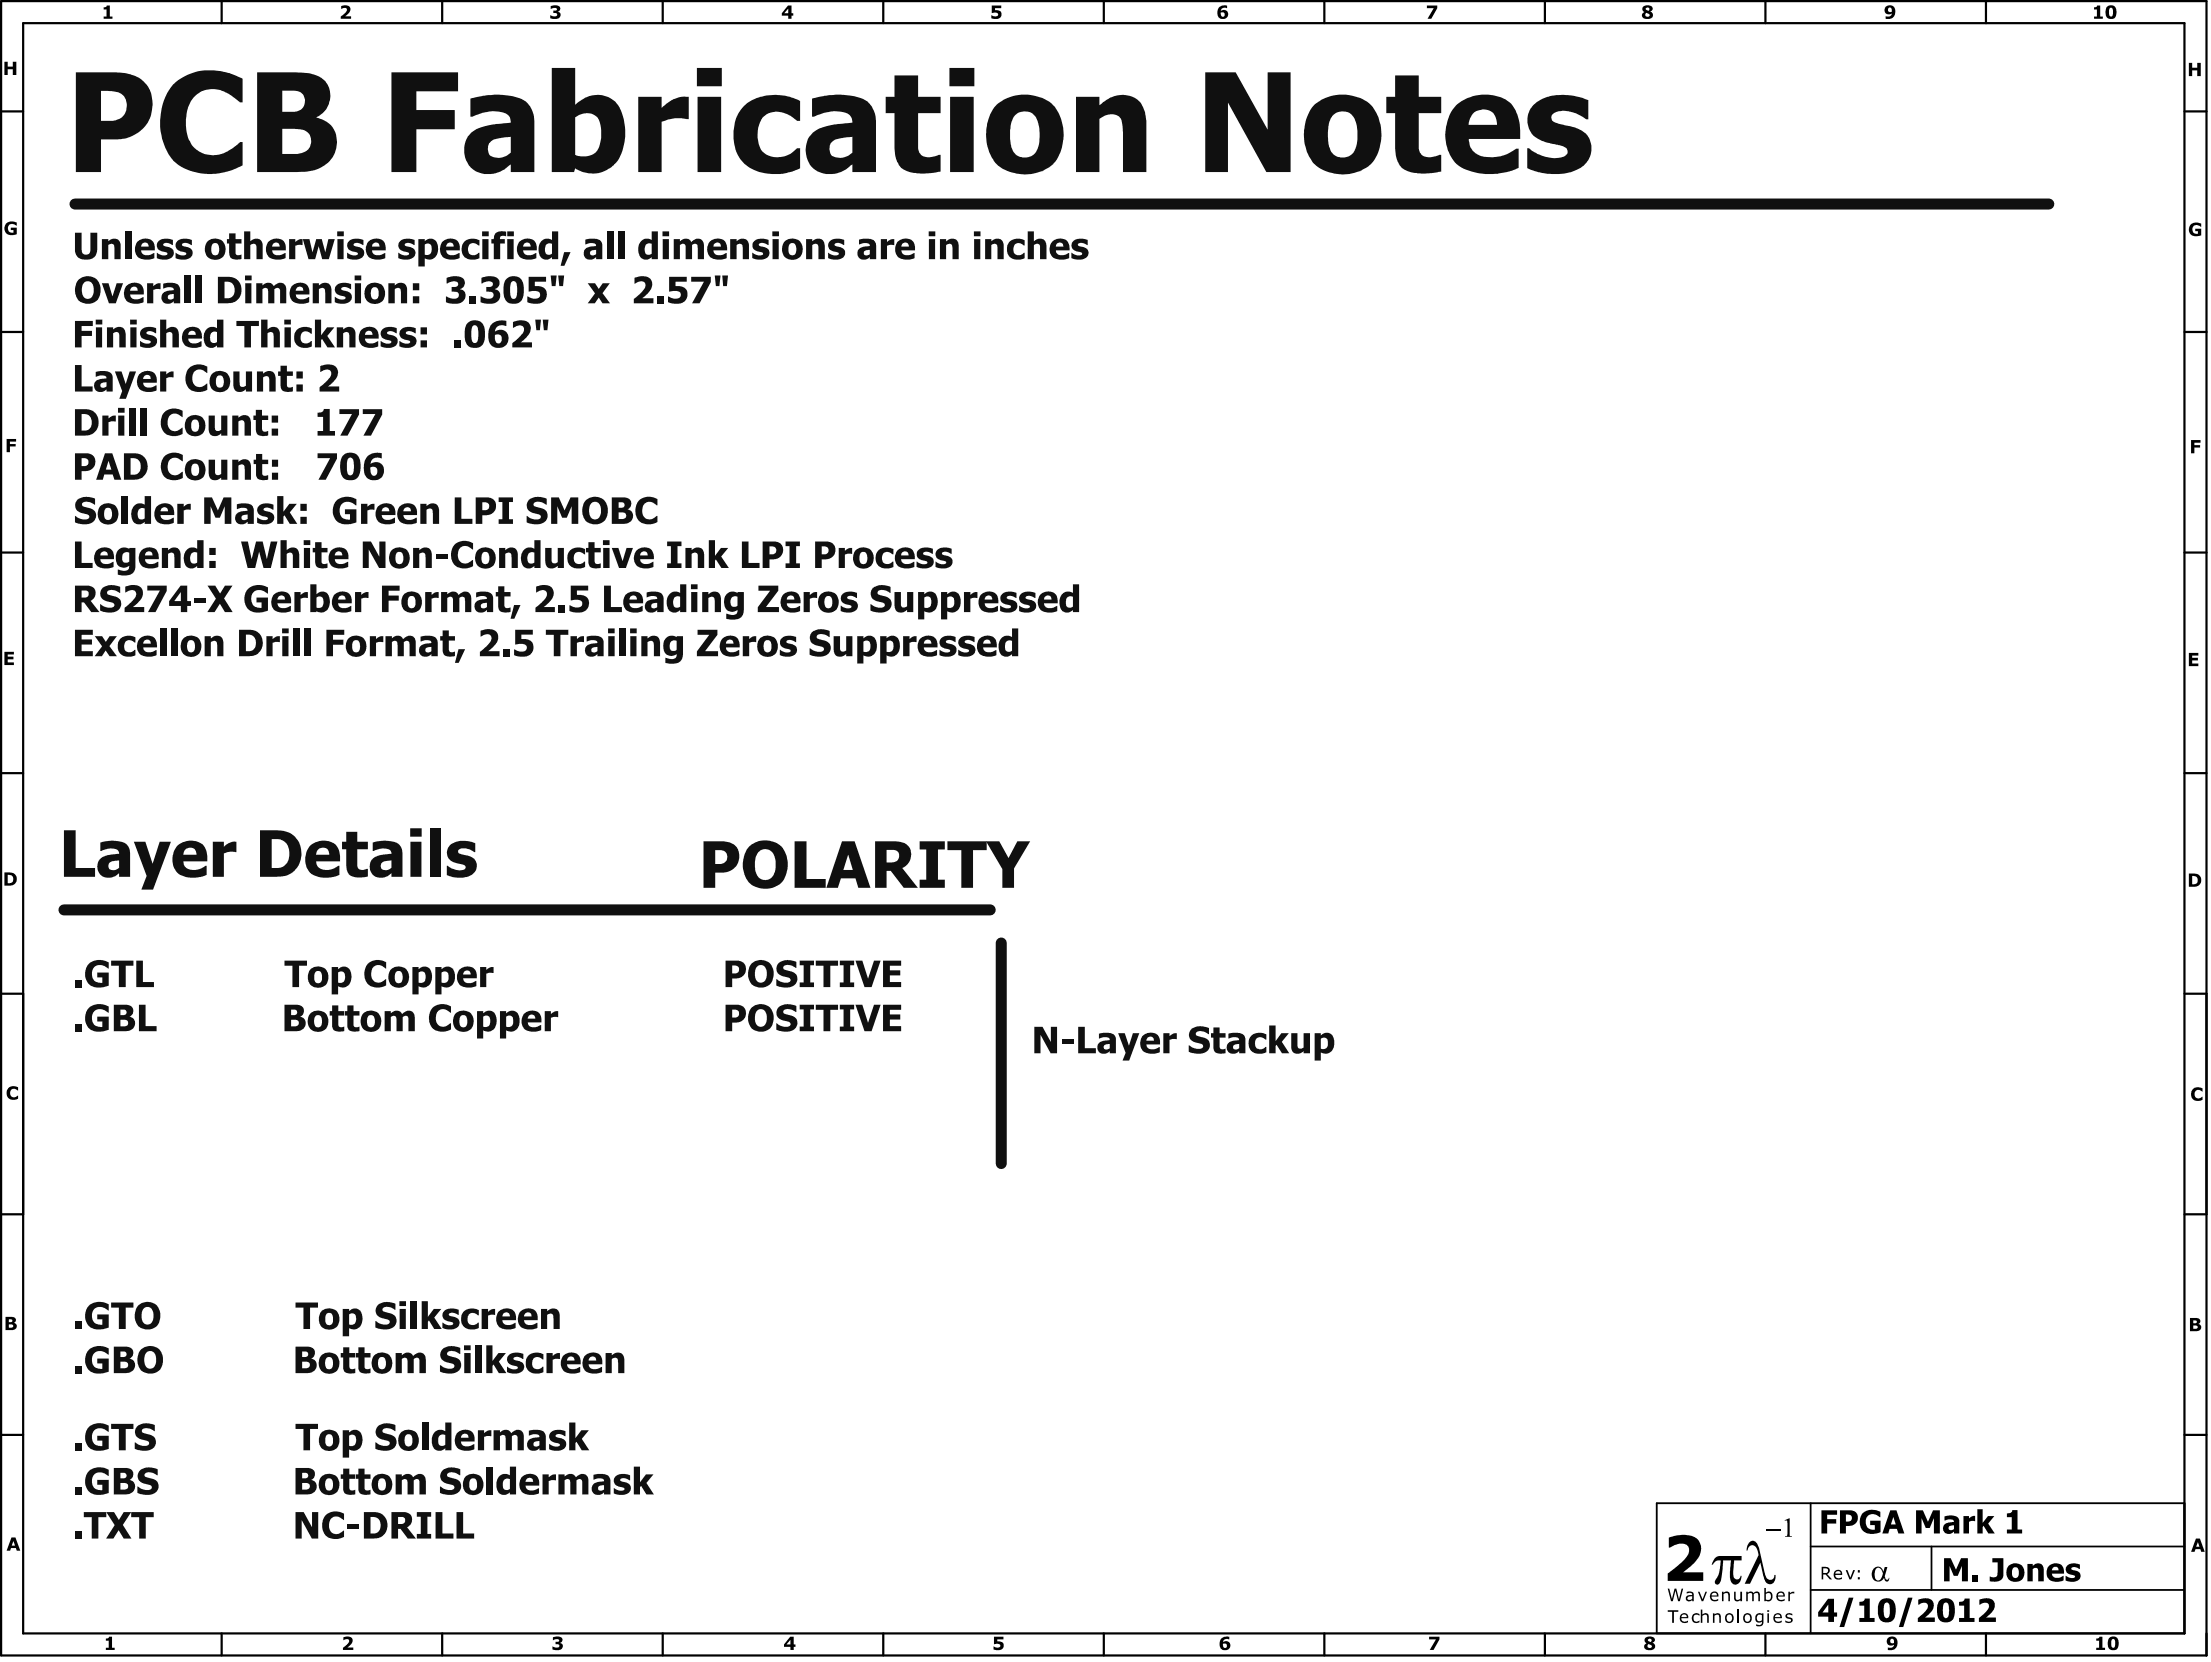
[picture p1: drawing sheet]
<svg xmlns="http://www.w3.org/2000/svg" width="423mm" height="318mm" viewBox="0 0 423 318" stroke-linecap="round" stroke-linejoin="round" font-family="sans-serif">
<g fill="none" stroke="#000" stroke-width=".42">
<path d="M.2 .2h421.9v316.4h-421.9zM4.4 4.4h413.5v308h-413.5zM42.4 .2v4.2M84.6 .2v4.2M126.8 .2v4.2M169 .2v4.2M211.2 .2v4.2M253.4 .2v4.2M295.5 .2v4.2M337.7 .2v4.2M379.9 .2v4.2M.2 21.3h4.2"/>
<path d="M417.9 21.3h4.2M.2 63.5h4.2M417.9 63.5h4.2M.2 105.7h4.2M417.9 105.7h4.2M.2 147.9h4.2M417.9 147.9h4.2M.2 190h4.2M417.9 190h4.2M.2 232.2h4.2M417.9 232.2h4.2M.2 274.4h4.2"/>
<path d="M417.9 274.4h4.2M42.4 312.4v4.2M84.6 312.4v4.2M126.8 312.4v4.2M169 312.4v4.2M211.2 312.4v4.2M253.4 312.4v4.2M295.5 312.4v4.2M337.7 312.4v4.2M379.9 312.4v4.2"/>
</g>
<path d="M346.4 287.5v24.9M346.4 295.8h71.5M369.5 295.8v8.3M417.9 287.5h-101v24.9h101M332.5 307.8v2.6M346.4 304.1h71.5" fill="none" stroke="#000" stroke-width=".34"/>
<path d="M417.9 287.5h-101v24.9h101" fill="none" stroke="#000" stroke-width=".19"/>
<g fill="#000">
<path d="M.8 11.8h.7v.9h.9v-.9h.7v2.5h-.7v-1.1h-.9v1.1h-.7zM19.8 1.4h.1a.4 .4 0 0 0 .5-.3h.6v2.1h.5v.4h-1.7v-.4h.6v-1.4h-.6zM65.3 1.2l1-.2 .6 .3 .1 .3-.1 .7-.9 .8h1.2v.5h-2v-.4l.9-.8a.51 .51 0 0 0 .2-.8 .51 .51 0 0 0-.8 0l-.2 .1zM105.4 1.1l.5-.1 .8 .1a.58 .58 0 0 1 .5 .6 .58 .58 0 0 1-.5 .5 .73 .73 0 0 1 .5 .9 .73 .73 0 0 1-.9 .5l-1-.1v-.6l.7 .2a.4 .4 0 0 0 .5 0 .4 .4 0 0 0 0-.6 .4 .4 0 0 0-.5 0h-.1v-.5a.39 .39 0 0 0 .4 .1 .39 .39 0 0 0 .2-.5l-.1-.1h-.5l-.5 .2zM189.7 1.1h1.8v.5h-1.1v.3l.6 .1a.86 .86 0 0 1 .5 1.1 .86 .86 0 0 1-1.1 .5l-.8-.1v-.6l.8 .3a.41 .41 0 0 0 .6-.4 .41 .41 0 0 0-.6-.4l-.7 .1zM273 1.1h2v.5l-1.2 2h-.7l1.2-2h-1.3zM400.6 1.4a.4 .4 0 0 0 .6-.3h.6v2.1h.5v.4h-1.7v-.4h.6v-1.4h-.6zM418.7 12h.7v1h.9v-1h.7v2.6h-.7v-1.1h-.9v1.1h-.7zM1.2 42.7l.2-.1a1.96 1.96 0 0 1 1.8 0v.6l-.8-.4-.6 .1-.2 .4-.1 .5a.84 .84 0 0 0 1.1 .7v-.5h-.5v-.5h1.1v1.3l-1.2 .2a1.33 1.33 0 0 1-1.1-.9 1.33 1.33 0 0 1 .3-1.4zM419.1 42.9l.2-.1a1.96 1.96 0 0 1 1.8 0v.6l-.8-.4-.6 .2-.2 .3-.1 .5a.84 .84 0 0 0 1.1 .7v-.5h-.5v-.5h1.1v1.3l-1.2 .2a1.33 1.33 0 0 1-1.1-.9 1.33 1.33 0 0 1 .3-1.4zM1.3 83.9h1.8v.6h-1.2v.4h1.1v.5h-1.1v1.1h-.6zM419.2 84.2h1.8v.5h-1.2v.4h1.1v.5h-1.1v1.1h-.6z"/>
<path d="M.8 124.7h1.9v.5h-1.2v.4h1.1v.5h-1.1v.6h1.2v.5h-1.9zM418.7 124.9h1.9v.5h-1.2v.4h1.1v.5h-1.1v.6h1.2v.5h-1.9zM1.6 208.1l.8-.4 1.1 .2v.7l-.6-.4h-.5l-.4 .5-.1 .4a.8 .8 0 0 0 .6 .7 .8 .8 0 0 0 .9-.3v.7l-1 .1a1.34 1.34 0 0 1-1.1-.8 1.34 1.34 0 0 1 .3-1.4zM419.5 208.3l.8-.4 1.1 .2v.7l-.6-.4h-.5l-.4 .5-.1 .4a.8 .8 0 0 0 .6 .7 .8 .8 0 0 0 .9-.3v.7l-1 .1a1.34 1.34 0 0 1-1.1-.8 1.34 1.34 0 0 1 .3-1.4zM328 298l.5-.3 .4-.1h4.3v.8h-1.4l-.1 .2a6.4 6.4 0 0 0 .1 3.2 .66 .66 0 0 0 .7 .2 .66 .66 0 0 0 .5-.6h.2a1.36 1.36 0 0 1-1.6 1.6 2.51 2.51 0 0 1-.7-2.5l.3-2.1h-1.6l-.2 2.6a2.18 2.18 0 0 1-.8 2.1 .6 .6 0 0 1-.6-.5 .6 .6 0 0 1 .3-.6l.1-.2a5.7 5.7 0 0 0 .8-3.4l-.7 .1-.8 .7h-.3zM334.6 295a1.04 1.04 0 0 1 1.1-.2 1.04 1.04 0 0 1 .7 .9l1.2 5a1.34 1.34 0 0 0 1.1 1.4l.4-.1 .3-.3 .1-.5h.2a1.33 1.33 0 0 1-1.4 1.7 2.11 2.11 0 0 1-1-1.8l-.5-2.3-2 4.1h-1l2.6-5.5-.1-.5a1.5 1.5 0 0 0-1-1.4 1 1 0 0 0-1 1h-.2l.1-.3zM341.4 290.7l1-.3v3.3l.4 .1v.1h-1.3v-.1a.37 .37 0 0 0 .4-.1 .37 .37 0 0 0 .1-.4v-1.9a.44 .44 0 0 0-.4-.6zM348.5 288.8h3v.9h-1.9v.8h1.7v.9h-1.7v1.9h-1.1zM356.4 289.4a2.86 2.86 0 0 1 3.3-.3v1.1l-.9-.6h-1a1.39 1.39 0 0 0-.8 1.9 1.33 1.33 0 0 0 1.6 1.1l.1-.9h-.9v-.9h2v2.2l-1.1 .3a2.24 2.24 0 0 1-2.9-2.4l.2-.9zM366.6 288.8h1.3l.9 2.2 1-2.2h1.3v4.5h-1.1v-3l-.8 1.9h-.8l-.8-1.9v3h-1zM375.6 289.9h1.1v.5l.5-.4 .7-.1v1h-.8l-.4 .1v2.3h-1.1zM378.3 288.6h1v2.7l1-1.4h1.2l-1.1 1.5 1.2 1.9h-1.2l-.9-1.5-.2 .3v1.2h-1z"/>
<path d="M383.9 289.4h.2a.69 .69 0 0 0 .9-.6h1v3.7h.8v.8h-2.9v-.8h1v-2.3h-1zM20.3 313.4a.4 .4 0 0 0 .5-.4h.6v2.1h.5v.5h-1.6v-.5h.5v-1.3h-.5zM65.7 313.1l1-.1 .6 .3 .2 .3-.2 .6-.8 .9h1.1v.5h-2v-.5l.9-.7a.51 .51 0 0 0 .2-.8 .51 .51 0 0 0-.8 0l-.2 .1zM105.8 313.1l.6-.1 .8 .1a.58 .58 0 0 1 .4 .5 .58 .58 0 0 1-.5 .6 .73 .73 0 0 1 .5 .9 .73 .73 0 0 1-.9 .5l-1-.1v-.6l.7 .2a.4 .4 0 0 0 .5-.1 .4 .4 0 0 0 0-.5 .4 .4 0 0 0-.5 0h-.1v-.5a.39 .39 0 0 0 .4 0 .39 .39 0 0 0 .2-.4l-.1-.1h-.5l-.5 .2zM190.2 313h1.8v.5h-1.2v.4l.7 .1a.86 .86 0 0 1 .4 1.1 .86 .86 0 0 1-1.1 .5l-.7-.1v-.6l.7 .2a.41 .41 0 0 0 .6-.4 .41 .41 0 0 0-.6-.3l-.6 .1zM273.4 313h2v.5l-1.2 2.1h-.7l1.2-2.1h-1.3zM319 308h2.1v.3h-.9v2.1h-.3v-2.1h-.9zM319 303.8h.3l.5 2 .6-2h.3l.5 2 .5-2h.3l-.6 2.4h-.4l-.5-2-.5 2h-.3zM323.9 308.8l.8-.3 .4 .2v.3l-.4-.2a.66 .66 0 0 0-.7 .7 .66 .66 0 0 0 .8 .6l.3-.2v.3l-.4 .2h-.5l-.4-.3-.2-.8zM319.3 294.1l1.3-.4a5.4 5.4 0 0 1 4.1 .6 3.1 3.1 0 0 1-.4 4.4l-.9 .9-1.4 1.1h3.8v1.6h-6.8v-1.4l2-1.5a4.6 4.6 0 0 0 2.1-3 1.27 1.27 0 0 0-1.6-1.2l-1 .2-1.2 .6zM324.8 304.4h.3l.6 1.4 .6-1.4h.3l-.8 1.8h-.3zM325.4 307.8h.3v1l.5-.3a.57 .57 0 0 1 .7 .7v1.2h-.3v-1.1a.46 .46 0 0 0-.3-.5 .46 .46 0 0 0-.5 .2l-.1 1.4h-.3z"/>
<path d="M327.7 308.5h.3v.3l.3-.3h.5a.59 .59 0 0 1 .4 .7v1.2h-.3v-1.1a.5 .5 0 0 0-.3-.5 .5 .5 0 0 0-.6 .2v1.4h-.3zM329.4 304.4h.3l.1 .2a.65 .65 0 0 1 .7-.2 .65 .65 0 0 1 .4 .6v1.2h-.2v-1a.5 .5 0 0 0-.4-.6 .5 .5 0 0 0-.6 .3v1.3h-.3zM331.7 304.4h.3v1.2a.47 .47 0 0 0 .4 .4 .47 .47 0 0 0 .5-.2v-1.4h.4v1.8h-.4v-.2l-.6 .3a.54 .54 0 0 1-.6-.7zM334.1 304.4h.3v.2l.3-.2a.52 .52 0 0 1 .7 .3l.1-.1a.65 .65 0 0 1 .8-.2 .65 .65 0 0 1 .4 .6v1.2h-.3v-1a.45 .45 0 0 0-.4-.5 .45 .45 0 0 0-.5 .3v1.2h-.3v-1a.45 .45 0 0 0-.3-.5 .45 .45 0 0 0-.5 .2v1.3h-.3zM341.7 308.8l.3-.3h.4l.4 .1 .1 .4-.6-.2a.28 .28 0 0 0-.4 .1 .28 .28 0 0 0 .2 .4h.3a.55 .55 0 0 1 .5 .7 .55 .55 0 0 1-.7 .4l-.6-.1-.1-.4 .6 .3a.31 .31 0 0 0 .5-.1 .31 .31 0 0 0-.2-.5h-.3a.5 .5 0 0 1-.5-.3 .5 .5 0 0 1 .1-.5zM342.1 304.4h.3v.3l.5-.3h.4v.4l-.4-.1-.5 .2v1.3h-.3zM353.7 305.6h.9l-1.8 5.6h-.9zM353.1 300.3h.3l.6 1.4 .5-1.4h.4l-.7 1.8h-.4zM355.7 306.4l.3-.1a.65 .65 0 0 0 .7-.6h1v3.7h.9v.8h-2.9v-.8h.9v-2.3h-.9zM365 305.6h.9l-1.8 5.6h-.8zM367 305.9l1.1-.2a1.42 1.42 0 0 1 1.9 1.4 3.1 3.1 0 0 1-1.4 2l-.4 .2h1.9v.9h-3.2v-.7l1.1-1a1.57 1.57 0 0 0 .7-1.7 1.34 1.34 0 0 0-1.6 .1zM371.9 298h1.3l1 2.2 1-2.2h1.3v4.4h-1.2v-2.9l-.8 1.9h-.7l-.8-1.9v2.9h-1.1z"/>
<path d="M374.8 306.4h.2a.74 .74 0 0 0 .8-.7h1v3.7h.9v.8h-2.9v-.8h1v-2.3h-1zM377.4 301.2h1v1.2h-1zM378.7 305.9l1.1-.2a1.44 1.44 0 0 1 1.7 .6 1.44 1.44 0 0 1-.3 1.8l-1.3 1.2h1.9v.9h-3.2v-.7l1.3-1.2a1.04 1.04 0 0 0 .3-1.7l-.6-.1-.9 .4zM381.2 298h2.1v3.2a1.54 1.54 0 0 1-2 1.3l-.7-.1v-.9l.6 .1a.76 .76 0 0 0 .8-.1 .76 .76 0 0 0 .2-.8v-1.9h-1zM387.9 299.1h1v.3a1.14 1.14 0 0 1 1.4-.4 1.14 1.14 0 0 1 .7 1.2v2.2h-1.1v-2a.54 .54 0 0 0-.3-.5 .54 .54 0 0 0-.6 .1l-.1 .1v2.3h-1zM395.5 299.4l.5-.3 .6-.1 1.3 .2v.9l-.7-.3a.65 .65 0 0 0-.9 .3l.5 .2a1.08 1.08 0 0 1 1.2 1.1 1.08 1.08 0 0 1-1.1 1.1h-.8l-.9-.2v-.9l1.1 .4a.34 .34 0 0 0 .5 0 .34 .34 0 0 0 0-.5l-.6-.1a1.03 1.03 0 0 1-.9-.7 1.03 1.03 0 0 1 .2-1.1zM401 313.4h.1a.4 .4 0 0 0 .5-.4h.6v2.1h.5v.5h-1.7v-.5h.6v-1.3h-.6z"/>
<path d="M150.7 1.1h.7v1.4h.4v.5h-.4v.6h-.6v-.6h-1.2v-.5zM150.8 1.6l-.8 .9h.8z"/>
<path d="M233.2 1.4l.6-.3h1v.5l-.6-.1a.64 .64 0 0 0-.7 .6l.8-.2a.92 .92 0 0 1 .5 1.3 .92 .92 0 0 1-1.3 .4l-.4-.4-.2-.5 .1-.9zM233.5 2.4v.2a.44 .44 0 0 0 .2 .5 .44 .44 0 0 0 .6-.1 .48 .48 0 0 0-.2-.6 .48 .48 0 0 0-.6 0z"/>
<path d="M314.3 1.3l.4-.2 .6-.1a.65 .65 0 0 1 .7 .3 .65 .65 0 0 1 0 .8l-.3 .1a.75 .75 0 0 1 .5 1 .75 .75 0 0 1-1 .4l-.7-.1-.3-.3a.62 .62 0 0 1 .4-.9 .66 .66 0 0 1-.3-1zM314.8 1.6l.2 .3a.31 .31 0 0 0 .4 .1 .31 .31 0 0 0 .1-.5 .31 .31 0 0 0-.5 0zM314.9 2.4a.42 .42 0 0 0 .1 .7 .42 .42 0 0 0 .6-.3z"/>
<path d="M360.7 1.3l.7-.3 .6 .1 .3 .2 .3 .7-.1 .8a1.37 1.37 0 0 1-1.8 .8v-.5h.9l.3-.4v-.1l-.7 .1-.5-.2-.2-.7zM361.3 1.5l-.1 .3a.41 .41 0 0 0 .2 .5 .41 .41 0 0 0 .5-.1v-.1a.43 .43 0 0 0 0-.5 .43 .43 0 0 0-.6-.1z"/>
<path d="M403.1 1.3l.5-.2a1.13 1.13 0 0 1 1.1 .3 1.13 1.13 0 0 1 .2 1.2v.1a1.06 1.06 0 0 1-1.3 .9 1.06 1.06 0 0 1-.8-1.4zM403.6 1.6l-.1 .8a.56 .56 0 0 0 .4 .8l.2-.1 .1-.4v-.8a.36 .36 0 0 0-.6-.3z"/>
<path d="M.8 166.8l1.5 .1a1.25 1.25 0 0 1 .9 1.5 1.25 1.25 0 0 1-1.5 1h-.9zM1.5 167.3v1.6l.6-.1a.8 .8 0 0 0 .4-.9 .8 .8 0 0 0-.9-.6z"/>
<path d="M418.7 167.1h1.5a1.25 1.25 0 0 1 .9 1.5 1.25 1.25 0 0 1-1.5 1h-.9zM419.4 167.5v1.6l.6-.1a.8 .8 0 0 0 .4-.9 .8 .8 0 0 0-.9-.6z"/>
<path d="M1.1 251.8l1.7 .2a.57 .57 0 0 1 .2 .5 .57 .57 0 0 1-.3 .5 .73 .73 0 0 1 .5 .9 .73 .73 0 0 1-1 .5h-1.1zM1.7 252.3v.6h.2a.35 .35 0 0 0 .4-.1 .35 .35 0 0 0 .1-.4zM1.7 253.3v.6h.3a.37 .37 0 0 0 .5-.4 .37 .37 0 0 0-.6-.2z"/>
<path d="M419 252.1l1.7 .1a.57 .57 0 0 1 .2 .5 .57 .57 0 0 1-.3 .5 .73 .73 0 0 1 .5 .9 .73 .73 0 0 1-1 .5h-1.1zM419.6 252.5v.6h.2a.35 .35 0 0 0 .4-.1 .35 .35 0 0 0 .1-.3zM419.6 253.5v.6h.3a.37 .37 0 0 0 .5-.4 .37 .37 0 0 0-.6-.2z"/>
<path d="M2.2 294h.8l.9 2.6h-.7l-.2-.5h-.9l-.2 .5h-.6zM2.6 294.7l-.4 .9h.7z"/>
<path d="M352 288.8h1.9a1.48 1.48 0 0 1 1.5 1.5 1.48 1.48 0 0 1-1.5 1.5h-.8v1.5h-1.1zM353.1 289.6v1.4h.5a.7 .7 0 0 0 .7-.8 .7 .7 0 0 0-1-.6z"/>
<path d="M361.6 288.8h1.2l1.5 4.5h-1.1l-.3-.9h-1.4l-.3 .9h-1.1zM362.2 290.1l-.5 1.4h1z"/>
<path d="M358.5 300a1.05 1.05 0 0 1 1.1-.3 1.05 1.05 0 0 1 .7 .9l.3-.9h.5l-.4 1.3a.6 .6 0 0 0-.1 .7 .6 .6 0 0 0 .6 .4l.2-.3a.51 .51 0 0 1-.5 .7l-.3-.3-.2-.4-.4 .5-.7 .2a1.13 1.13 0 0 1-1.2-1 1.95 1.95 0 0 1 .4-1.5zM358.8 300.2l-.2 1a.74 .74 0 0 0 .2 .9 .74 .74 0 0 0 .9 0l.1-.1a1.27 1.27 0 0 0-.6-2.2z"/>
<path d="M372.8 292a.51 .51 0 0 0 .2 .6 .51 .51 0 0 0 .7-.1l.1-.8-.6 .1zM372 290l.8-.1a1.6 1.6 0 0 1 2 .8v2.6h-1v-.4l-.5 .4a1.11 1.11 0 0 1-1.6-.9 1.11 1.11 0 0 1 1.4-1.2l.7-.1a.86 .86 0 0 0-1.3-.4l-.5 .1z"/>
<path d="M420.1 294.2h.8l.9 2.6h-.7l-.2-.5h-.9l-.2 .5h-.6zM420.5 294.9l-.4 .9h.7z"/>
<path d="M151.2 313h.6v1.5h.4v.5h-.4v.6h-.6v-.6h-1.2v-.5zM151.2 313.6l-.7 .9h.7z"/>
<path d="M233.7 313.4l.5-.4h1v.5l-.5-.1a.64 .64 0 0 0-.8 .6l.9-.1a.92 .92 0 0 1 .4 1.3 .92 .92 0 0 1-1.3 .4l-.4-.4-.2-.5 .1-.9zM233.9 314.4v.1a.44 .44 0 0 0 .2 .6 .44 .44 0 0 0 .6-.1v-.1a.48 .48 0 0 0-.2-.6 .48 .48 0 0 0-.6 .1z"/>
<path d="M314.7 313.3l.5-.3h.5a.65 .65 0 0 1 .8 .2 .65 .65 0 0 1-.1 .8l-.3 .2a.75 .75 0 0 1 .5 1 .75 .75 0 0 1-1 .4l-.6-.1-.4-.4a.62 .62 0 0 1 .4-.8 .66 .66 0 0 1-.3-1zM315.3 313.6l.1 .3a.31 .31 0 0 0 .5 0 .31 .31 0 0 0 0-.4 .31 .31 0 0 0-.4-.1zM315.3 314.4a.42 .42 0 0 0 .1 .7 .42 .42 0 0 0 .6-.3z"/>
<path d="M321.6 308.8l.8-.3 .4 .2 .2 .4v.4h-1.3v.2l.2 .4 .4 .1 .6-.3v.4l-.9 .1a.94 .94 0 0 1-.5-1.5zM321.7 309v.3h1a.51 .51 0 0 0-.4-.5 .51 .51 0 0 0-.6 .2z"/>
<path d="M322.7 304.5l.9-.1 .3 .1 .1 .3v1.4h-.3v-.2l-.6 .3a.64 .64 0 0 1-.6-.8 .64 .64 0 0 1 .9-.5h.2a.46 .46 0 0 0-.2-.4 .46 .46 0 0 0-.6 .1l-.1 .1zM322.8 305.5a.46 .46 0 0 0 .4 .5 .46 .46 0 0 0 .5-.2v-.5h-.6z"/>
<path d="M327.3 304.7l.5-.3h.4l.4 .2 .2 .7h-1.4v.3l.4 .4h.5l.4-.2v.3l-.7 .2-.7-.4-.2-.5zM327.6 304.8l-.2 .3h1.1a.52 .52 0 0 0-.4-.5 .52 .52 0 0 0-.5 .2z"/>
<path d="M330.2 308.8l.5-.3 .7 .2 .2 .4 .1 .5a.87 .87 0 0 1-1.2 .8 .87 .87 0 0 1-.4-1.3zM330.4 308.9l-.1 .5a.56 .56 0 0 0 .6 .7 .56 .56 0 0 0 .4-.8 .53 .53 0 0 0-.9-.4z"/>
<path d="M333.7 308.8l.5-.3 .6 .1 .2 .3 .1 .7a.85 .85 0 0 1-1.1 .7 .85 .85 0 0 1-.4-1.2zM333.9 308.9l-.1 .5a.56 .56 0 0 0 .6 .7 .56 .56 0 0 0 .4-.8 .52 .52 0 0 0-.4-.5 .52 .52 0 0 0-.5 .1z"/>
<path d="M336.1 308.7l.4-.2 .5 .1 .4-.1v1.9a.95 .95 0 0 1-1.4 .6v-.3l.7 .1 .4-.4v-.3l-.4 .2h-.4l-.4-.2-.1-.9zM336.2 309l-.1 .3a.56 .56 0 0 0 .2 .7 .56 .56 0 0 0 .8-.1v-1l-.7-.1z"/>
<path d="M338.1 308h.4v.3h-.4zM338.1 308.5h.3v1.9h-.3z"/>
<path d="M337.5 303.7h.3v.9l.3-.2h.4l.5 .4v.9l-.4 .5h-1.1zM337.9 304.8l-.1 1.1 .4 .1a.66 .66 0 0 0 .6-.7 .66 .66 0 0 0-.6-.6z"/>
<path d="M339.5 308.8l.7-.3a.81 .81 0 0 1 .7 .8v.2h-1.3l.2 .6 .5 .1 .6-.3v.3l-.3 .2-.9-.1-.3-.2-.1-.4v-.5zM339.7 308.9l-.1 .4 1-.1a.54 .54 0 0 0-.4-.4 .54 .54 0 0 0-.5 .1z"/>
<path d="M340.1 304.6l.4-.2h.4l.4 .2 .2 .7h-1.4v.3l.4 .4h.5l.4-.2v.3l-.7 .2-.7-.4-.2-.6zM340.3 304.8l-.2 .3h1.1a.52 .52 0 0 0-.4-.5 .52 .52 0 0 0-.5 .2z"/>
<path d="M348.5 299.6l1.1 .1 .3 .2a.71 .71 0 0 1-.3 1.1l.9 1.1h-.4l-.8-1h-.5v1h-.3zM348.8 299.9v.9h.5a.45 .45 0 0 0 .4-.5 .45 .45 0 0 0-.5-.4z"/>
<path d="M349.7 305.8h1.2v2.6h.6v.8h-.6v1h-1.1v-1h-2v-.9zM349.8 306.9l-1.1 1.5h1.1z"/>
<path d="M351 300.4h.2a.77 .77 0 0 1 .8-.1 .77 .77 0 0 1 .4 .7v.2h-1.3l.1 .5 .4 .1 .8-.2-.1 .4-1 .1-.3-.3-.2-.6zM351.2 300.7l-.1 .3h1a.5 .5 0 0 0-.3-.5 .5 .5 0 0 0-.6 .1z"/>
<path d="M355.4 300.3h.4v.4h-.4zM355.4 301.6h.4v.5h-.4z"/>
<path d="M359.8 306.1a1.74 1.74 0 0 1 2-.3 1.74 1.74 0 0 1 .9 1.8l-.1 1.2a1.68 1.68 0 0 1-1.9 1.5 1.68 1.68 0 0 1-1.4-1.9v-.6a2.38 2.38 0 0 1 .5-1.7zM360.6 306.6l-.2 .6v.8a1.27 1.27 0 0 0 .5 1.5 1.04 1.04 0 0 0 .6-1.4v-.2a1.29 1.29 0 0 0-.4-1.4z"/>
<path d="M361.2 313.3l.6-.3h.6l.3 .2 .3 .7-.1 .9a1.37 1.37 0 0 1-1.7 .8v-.5h.8l.3-.4v-.2l-.7 .2-.5-.2-.2-.8zM361.7 313.5l-.1 .2a.41 .41 0 0 0 .2 .6 .41 .41 0 0 0 .5-.2 .43 .43 0 0 0 0-.6 .43 .43 0 0 0-.6 0z"/>
<path d="M370.9 306.2h.1a1.73 1.73 0 0 1 2-.4 1.73 1.73 0 0 1 1 1.8l-.1 1.4a1.7 1.7 0 0 1-2 1.3 1.7 1.7 0 0 1-1.3-1.9v-1.3zM371.9 306.6l-.2 .6v.8a1.45 1.45 0 0 0 .5 1.5h.1a1.14 1.14 0 0 0 .6-1.4v-.2a1.4 1.4 0 0 0-.5-1.4z"/>
<path d="M384.2 299.5l.2-.1a1.79 1.79 0 0 1 2.8 .9 1.79 1.79 0 0 1-1.9 2.2 1.87 1.87 0 0 1-1.1-3zM385.1 299.9l-.2 .5v.6a.68 .68 0 0 0 .8 .8 .68 .68 0 0 0 .5-.9v-.7a.61 .61 0 0 0-.5-.5 .61 .61 0 0 0-.6 .2z"/>
<path d="M392 299.4h.1a1.84 1.84 0 0 1 2.5 .1l.2 .5 .1 1h-2.4l.1 .1a.72 .72 0 0 0 .8 .7l.7-.1 .7-.3v.9l-1.4 .2a1.77 1.77 0 0 1-1.7-.8 1.77 1.77 0 0 1 0-1.9zM392.7 299.9l-.2 .4h1.3a.62 .62 0 0 0-.4-.6 .62 .62 0 0 0-.7 .2z"/>
<path d="M403.5 313.3l.5-.3a1.13 1.13 0 0 1 1.1 .4 1.13 1.13 0 0 1 .2 1.2v.1a1.06 1.06 0 0 1-1.3 .9 1.06 1.06 0 0 1-.8-1.4zM404 313.6l-.1 .8a.56 .56 0 0 0 .5 .7l.1-.1 .2-.4-.1-.8a.34 .34 0 0 0-.2-.3 .34 .34 0 0 0-.4 .1z"/>
</g>
<path d="M337.9 292.6h2.7" fill="none" stroke="#000" stroke-width=".25"/>
<path d="M14.3 39h377.7M12.2 174h177.2M191.5 180.3v42.2" fill="none" stroke="#101010" stroke-width="2.1"/>
<g fill="#101010">
<path d="M148.9 192.7l.6-.4a3.8 3.8 0 0 1 2.9 .1v1.1l-.3-.1a1.6 1.6 0 0 0-2.2-.1 .68 .68 0 0 0 .8 .8l.5 .1a1.55 1.55 0 0 1 1.3 1.7 1.55 1.55 0 0 1-1.6 1.4h-1.2l-1.2-.4v-1.2l.2 .1a1.87 1.87 0 0 0 2.5 .2 .67 .67 0 0 0-.8-.7l-.3-.1a1.49 1.49 0 0 1-1.5-.9 1.49 1.49 0 0 1 .3-1.6z"/>
<path d="M153 192.2h2.7v.8h-.7v3.3h.7v.9h-2.7v-.9h.7v-3.3h-.7z"/>
<path d="M156.1 192.2h4.2v.9h-1.5v4.1h-1.3v-4.1h-1.4z"/>
<path d="M160.7 192.2h2.7v.8h-.8v3.3h.8v.9h-2.7v-.9h.7v-3.3h-.7z"/>
<path d="M163.7 192.2h1.3l1.1 3.4 1.1-3.4h1.3l-1.8 5h-1.3z"/>
<path d="M168.9 192.2h3.5v.9h-2.2v.9h2v1h-2v1.2h2.2v1h-3.5z"/>
<path d="M148.8 184.3l.7-.5a3.8 3.8 0 0 1 2.9 .2v1.1l-.3-.1a1.6 1.6 0 0 0-2.2-.1 .68 .68 0 0 0 .8 .7l.5 .1a1.55 1.55 0 0 1 1.3 1.7 1.55 1.55 0 0 1-1.6 1.4h-1.2l-1.2-.3v-1.2h.2a1.87 1.87 0 0 0 2.5 .3 .67 .67 0 0 0-.8-.8h-.3a1.49 1.49 0 0 1-1.4-.9 1.49 1.49 0 0 1 .1-1.6z"/>
<path d="M153 183.7h2.7v.9h-.7v3.3h.7v.9h-2.7v-.9h.7v-3.3h-.7z"/>
<path d="M156.1 183.7h4.2v1h-1.5v4.1h-1.3v-4.1h-1.4z"/>
<path d="M160.7 183.7h2.7v.9h-.8v3.3h.8v.9h-2.7v-.9h.7v-3.3h-.7z"/>
<path d="M163.7 183.7h1.3l1.1 3.5 1.1-3.5h1.3l-1.8 5.1h-1.3z"/>
<path d="M168.9 183.7h3.5v1h-2.2v.9h2v.9h-2v1.3h2.2v1h-3.5z"/>
<path d="M14.3 292.9h1.3v1.3h-1.3z"/>
<path d="M16 289.2h4.3v1h-1.5v4h-1.2v-4h-1.6z"/>
<path d="M20.3 289.2h1.5l.9 1.5 1-1.5h1.4l-1.6 2.4 1.6 2.6h-1.4l-1-1.6-1 1.6h-1.4l1.6-2.5z"/>
<path d="M25.1 289.2h4.3v1h-1.5v4h-1.3v-4h-1.5z"/>
<path d="M14.3 276h1.3v1.4h-1.3z"/>
<path d="M17 272.9a3.4 3.4 0 0 1 3.8-.3v1.2l-1.2-.6h-.6a1.75 1.75 0 0 0-1.4 1.2 1.75 1.75 0 0 0 .5 1.8l.8 .3h.7v-1h-1v-.9h2.2v2.5l-1.2 .3a2.64 2.64 0 0 1-2.8-.9 2.64 2.64 0 0 1-.2-3z"/>
<path d="M21.3 272.3h4.2v1h-1.5v4.1h-1.3v-4.1h-1.4z"/>
<path d="M26.2 272.8l.6-.4a3.7 3.7 0 0 1 2.8 .2v1.1h-.2a1.6 1.6 0 0 0-2.2-.2 .54 .54 0 0 0 .6 .7l.8 .2a1.54 1.54 0 0 1 1.2 1.7 1.54 1.54 0 0 1-1.7 1.3h-1.1l-1.2-.3v-1.2h.1a1.94 1.94 0 0 0 2.6 .3 .75 .75 0 0 0-.9-.8h-.1a1.54 1.54 0 0 1-1.5-2.3z"/>
<path d="M14.3 261.3h1.3v1.3h-1.3z"/>
<path d="M17 258.1a3.4 3.4 0 0 1 3.8-.2v1.2l-1.2-.7h-.6a1.75 1.75 0 0 0-1.4 1.2 1.75 1.75 0 0 0 .5 1.8l.8 .4h.7v-1h-1v-1h2.2v2.6l-1.2 .2a2.64 2.64 0 0 1-2.8-.8 2.64 2.64 0 0 1-.2-3z"/>
<path d="M14.3 195.9h1.3v1.3h-1.3z"/>
<path d="M17.2 192.6a3.5 3.5 0 0 1 3.6-.1v1.2l-1.2-.7h-.6a1.75 1.75 0 0 0-1.4 1.2 1.75 1.75 0 0 0 .5 1.8l.8 .4h.7v-1h-1v-1h2.2v2.6l-1.2 .3a2.64 2.64 0 0 1-2.8-.9 2.64 2.64 0 0 1-.2-3z"/>
<path d="M26.6 192.2h1.2v4h2.2v1h-3.4z"/>
<path d="M56.5 289.2h1.6l1.6 2.9v-2.9h1.2v5h-1.2l-2-3.5v3.5h-1.2z"/>
<path d="M62.3 289.8a3.1 3.1 0 0 1 3.5-.3v1.2l-1.2-.6a1.44 1.44 0 0 0-1.7 1.8 1.5 1.5 0 0 0 1.1 1.4 1.5 1.5 0 0 0 1.7-.6h.1v1.2l-1.3 .4a2.49 2.49 0 0 1-2.8-3.3z"/>
<path d="M66.4 291.5h2.3v1h-2.3z"/>
<path d="M79.7 289.2h2.8v.9h-.7v3.3h.7v.8h-2.8v-.8h.8v-3.3h-.8z"/>
<path d="M83.3 289.2h1.3v4.1h2.1v.9h-3.4z"/>
<path d="M87.3 289.2h1.3v4.1h2.1v.9h-3.4z"/>
<path d="M56.5 272.3h4.3v1h-1.5v4.1h-1.2v-4.1h-1.6z"/>
<path d="M72.4 272.6l.5-.2a3.7 3.7 0 0 1 2.7 .2v1.1h-.1a1.6 1.6 0 0 0-2.3-.2 .56 .56 0 0 0 .7 .7l.7 .2a1.54 1.54 0 0 1 1.2 1.7 1.54 1.54 0 0 1-1.6 1.3h-1.2l-1.2-.3v-1.2h.3a1.89 1.89 0 0 0 2.5 .3 .75 .75 0 0 0-1-.8l-.3-.1a1.5 1.5 0 0 1-1.4-1 1.5 1.5 0 0 1 .5-1.7z"/>
<path d="M80.8 272.1h1.2v5.3h-1.2z"/>
<path d="M91.4 273.5h1.2v.6l.7-.5 .7-.1v1.2l-.8-.1-.6 .2v2.6h-1.2z"/>
<path d="M94.4 273.5h1.2l.1 .4a1.27 1.27 0 0 1 2.1 .2 1.35 1.35 0 0 1 2.2-.1l.2 .5v2.9h-1.2v-2a.66 .66 0 0 0 0-.7 .66 .66 0 0 0-.7-.2l-.4 .2v2.7h-1.2v-2.1a.66 .66 0 0 0-.5-.9l-.6 .3v2.7h-1.2z"/>
<path d="M105.4 273.9l1.1-.5h.7l1 .3v1l-.7-.3a.91 .91 0 0 0-1.2 .1 .84 .84 0 0 0 .9 .5 1.2 1.2 0 0 1 1.1 1.3 1.2 1.2 0 0 1-1.3 1.1l-.9 .1-1-.3v-1.1l1.2 .6a.66 .66 0 0 0 .8-.4l-.2-.2-.6-.2a1.21 1.21 0 0 1-1.1-.7 1.21 1.21 0 0 1 .2-1.3z"/>
<path d="M108.9 272.1h1.2v3l1.1-1.6h1.4l-1.3 1.7 1.4 2.2h-1.4l-1-1.7-.2 .3v1.4h-1.2z"/>
<path d="M65.6 257.7h1.2v1.1h1.2v.8h-1.2v1.4a.7 .7 0 0 0 .3 .8 .7 .7 0 0 0 .9-.1v.9h-.6a1.32 1.32 0 0 1-1.7-.8l-.1-2.2h-.4v-.8h.4z"/>
<path d="M68.6 257.7h1.1v1.1h1.2v.8h-1.2v1.4a.69 .69 0 0 0 .3 .8 .69 .69 0 0 0 .9-.1v.9h-.6a1.34 1.34 0 0 1-1.7-.8v-2.2h-.5v-.8h.5z"/>
<path d="M75.7 258.8h1.2v.3a1.27 1.27 0 0 1 2.1 .3 1.35 1.35 0 0 1 2.3-.2l.2 .8v2.6h-1.3v-1.9a.67 .67 0 0 0-.6-1l-.4 .2v2.7h-1.2v-2a.66 .66 0 0 0-.6-.9l-.5 .2v2.7h-1.2z"/>
<path d="M84.6 258.1l.6-.4a3.8 3.8 0 0 1 2.9 .1v1.1h-.2a1.72 1.72 0 0 0-2.3-.2 .56 .56 0 0 0 .1 .6 .56 .56 0 0 0 .6 .1l.6 .2a1.55 1.55 0 0 1 1.3 1.7 1.55 1.55 0 0 1-1.6 1.3h-1.2l-1.2-.3v-1.2l.2 .1a1.82 1.82 0 0 0 2.5 .2 .57 .57 0 0 0-.7-.7l-.5-.1a1.51 1.51 0 0 1-1.3-.9 1.51 1.51 0 0 1 .2-1.6z"/>
<path d="M90.9 257.3h1.2v5.3h-1.2z"/>
<path d="M93 257.3h1.2v3l1.2-1.5h1.4l-1.4 1.6 1.5 2.2h-1.5l-1-1.6-.2 .2v1.4h-1.2z"/>
<path d="M97.4 259.1l1.1-.4h.6l1 .2v1l-1-.4a.5 .5 0 0 0-.6 0 .5 .5 0 0 0-.2 .5l.5 .2a1.22 1.22 0 0 1 1.3 .6 1.22 1.22 0 0 1-.1 1.3 2.92 2.92 0 0 1-3 .3v-1l1.3 .5a.45 .45 0 0 0 .5 0 .45 .45 0 0 0 .1-.6l-.8-.2a1.18 1.18 0 0 1-1-.7 1.18 1.18 0 0 1 .3-1.3z"/>
<path d="M101.1 259.2l.1-.1a2.65 2.65 0 0 1 2.8-.1v1l-.6-.3a1.04 1.04 0 0 0-1.3 0 1.04 1.04 0 0 0-.3 1.2 1.1 1.1 0 0 0 .8 .9 1.1 1.1 0 0 0 1.2-.4h.2v1l-1.3 .3a2.03 2.03 0 0 1-2-1.2 2.03 2.03 0 0 1 .4-2.3z"/>
<path d="M104.5 258.8h1.2v.5l.7-.4 .7-.1v1.1h-.8l-.6 .1v2.6h-1.2z"/>
<path d="M115.9 258.8h1.1v.4l.2-.1a1.3 1.3 0 0 1 1.5-.4 1.3 1.3 0 0 1 .7 1.4v2.5h-1.1l-.1-2.4a.62 .62 0 0 0-.4-.5 .62 .62 0 0 0-.6 .1l-.2 .1v2.7h-1.1z"/>
<path d="M63.5 192.3h1.2v1.1h1.2v.8h-1.2v1.4a.7 .7 0 0 0 .3 .8 .7 .7 0 0 0 .9-.1v.9l-.6 .1a1.32 1.32 0 0 1-1.7-.8l-.1-2.3h-.4v-.8h.4z"/>
<path d="M66.5 192.3h1.1v1.1h1.2v.8h-1.2v1.4a.69 .69 0 0 0 .3 .8 .69 .69 0 0 0 .9-.1v.9l-.6 .1a1.34 1.34 0 0 1-1.7-.9v-2.2h-.5v-.8h.5z"/>
<path d="M73.6 193.4h1.2v.4a1.27 1.27 0 0 1 2.1 .2 1.35 1.35 0 0 1 2.3-.2l.2 .8v2.6h-1.3v-1.9a.67 .67 0 0 0-.6-1l-.5 .2v2.7h-1.1v-2a.66 .66 0 0 0-.6-.9l-.5 .2v2.7h-1.2z"/>
<path d="M82.7 192.7a3.1 3.1 0 0 1 3.6-.2v1.2l-1.1-.7h-.7a1.86 1.86 0 0 0-.8 2.9 1.65 1.65 0 0 0 2.5-.2h.1v1.2l-1.4 .4a2.48 2.48 0 0 1-2.8-3.2l.3-.9z"/>
<path d="M104.2 193.4h1.2v.5l.7-.4 .7-.1v1.1h-.9l-.5 .1v2.6h-1.2z"/>
<path d="M152 160.9h2.3v7.2h3.7v1.7h-6z"/>
<path d="M175.9 160.9h4.8v1.6h-1.3v5.7h1.3v1.6h-4.8v-1.6h1.3v-5.7h-1.3z"/>
<path d="M181.3 160.9h7.5v1.7h-2.7v7.2h-2.2v-7.2h-2.6z"/>
<path d="M188.6 160.9h2.6l1.7 3.2 1.7-3.2h2.5l-3.1 5.2v3.7h-2.2v-3.6z"/>
<path d="M14.3 252.8h1.3v1.4h-1.3z"/>
<path d="M17 249.7a3.4 3.4 0 0 1 3.8-.3v1.2l-1.2-.6h-.6a1.75 1.75 0 0 0-1.4 1.2 1.75 1.75 0 0 0 .5 1.8l.8 .3h.7v-1h-1v-.9h2.2v2.5l-1.2 .3a2.64 2.64 0 0 1-2.8-.9 2.64 2.64 0 0 1-.2-3z"/>
<path d="M21.3 249.1h4.2v1h-1.5v4.1h-1.3v-4.1h-1.4z"/>
<path d="M14.3 284.5h1.3v1.3h-1.3z"/>
<path d="M17 281.3a3.4 3.4 0 0 1 3.8-.2v1.2l-1.2-.7h-.6a1.75 1.75 0 0 0-1.4 1.2 1.75 1.75 0 0 0 .5 1.8l.8 .4h.7v-1h-1v-1h2.2v2.6l-1.2 .3a2.64 2.64 0 0 1-2.8-.9 2.64 2.64 0 0 1-.2-3z"/>
<path d="M26.7 281.3l.6-.4a3.8 3.8 0 0 1 2.9 .1v1.1h-.2a1.72 1.72 0 0 0-2.3-.2 .56 .56 0 0 0 .1 .6 .56 .56 0 0 0 .6 .1l.6 .2a1.55 1.55 0 0 1 1.3 1.7 1.55 1.55 0 0 1-1.6 1.4h-1.2l-1.2-.4v-1.2l.2 .1a1.82 1.82 0 0 0 2.5 .2 .57 .57 0 0 0-.7-.7l-.5-.1a1.5 1.5 0 0 1-1.3-.9 1.5 1.5 0 0 1 .2-1.6z"/>
<path d="M14.3 187.4h1.3v1.4h-1.3z"/>
<path d="M17 184.3a3.4 3.4 0 0 1 3.8-.2v1.1l-1.2-.6h-.6a1.75 1.75 0 0 0-1.4 1.2 1.75 1.75 0 0 0 .5 1.8l.8 .3h.7v-1h-1v-.9h2.2v2.5l-1.2 .3a2.64 2.64 0 0 1-2.8-.9 2.64 2.64 0 0 1-.2-3z"/>
<path d="M21.3 183.7h4.2v1h-1.5v4.1h-1.3v-4.1h-1.4z"/>
<path d="M26.1 183.7h1.2v4.1h2.1v1h-3.3z"/>
<path d="M56.5 249.1h4.3v1h-1.5v4.1h-1.2v-4.1h-1.6z"/>
<path d="M72.2 249.7l.7-.5a3.7 3.7 0 0 1 2.7 .2v1.1h-.1a1.6 1.6 0 0 0-2.3-.2 .56 .56 0 0 0 .7 .7l.7 .2a1.54 1.54 0 0 1 1.2 1.7 1.54 1.54 0 0 1-1.6 1.3h-1.2l-1.2-.3v-1.2h.3a1.89 1.89 0 0 0 2.5 .3 .75 .75 0 0 0-1-.8l-.3-.1a1.51 1.51 0 0 1-1.3-.8 1.51 1.51 0 0 1 .2-1.6z"/>
<path d="M78.6 248.9h1.1v5.3h-1.1z"/>
<path d="M80.7 248.9h1.2v2.9l1.1-1.5h1.4l-1.3 1.7 1.4 2.2h-1.4l-1-1.7-.2 .3v1.4h-1.2z"/>
<path d="M85 250.7l1.2-.5h.6l1 .3v1l-1.1-.4a.5 .5 0 0 0-.5 0 .5 .5 0 0 0-.3 .5l.5 .2a1.22 1.22 0 0 1 1.3 .5 1.22 1.22 0 0 1-.1 1.4 2.92 2.92 0 0 1-3 .3v-1.1l1.3 .6a.45 .45 0 0 0 .6-.1 .45 .45 0 0 0 .1-.5l-.9-.2a1.18 1.18 0 0 1-1-.8 1.18 1.18 0 0 1 .3-1.2z"/>
<path d="M88.7 250.8l.2-.1a2.65 2.65 0 0 1 2.7-.2v1.1l-.6-.3a1.04 1.04 0 0 0-1.2 0 1.04 1.04 0 0 0-.4 1.2 1.1 1.1 0 0 0 .9 .9 1.1 1.1 0 0 0 1.1-.5h.2v1.1l-1.3 .3a2.03 2.03 0 0 1-2-1.2 2.03 2.03 0 0 1 .4-2.3z"/>
<path d="M92.1 250.3h1.3v.6l.5-.4 .8-.2v1.2l-.8-.1-.5 .2v2.6h-1.3z"/>
<path d="M103.5 250.3h1.2v.5l.1-.1a1.3 1.3 0 0 1 1.5-.4 1.3 1.3 0 0 1 .8 1.4v2.5h-1.2v-2.4a.62 .62 0 0 0-.4-.5 .62 .62 0 0 0-.7 .1l-.1 .1v2.7h-1.2z"/>
<path d="M65.6 280.9h1.2v1.1h1.2v.8h-1.2v1.4a.7 .7 0 0 0 .3 .8 .7 .7 0 0 0 .9-.1v.9l-.6 .1a1.32 1.32 0 0 1-1.7-.9l-.1-2.2h-.4v-.8h.4z"/>
<path d="M68.6 280.9h1.1v1.1h1.2v.8h-1.2v1.4a.69 .69 0 0 0 .3 .8 .69 .69 0 0 0 .9-.1v.9l-.6 .1a1.34 1.34 0 0 1-1.7-.9v-2.2h-.5v-.8h.5z"/>
<path d="M75.7 282h1.2v.3a1.27 1.27 0 0 1 2.1 .3 1.35 1.35 0 0 1 2.3-.2l.2 .8v2.6h-1.3v-1.9a.67 .67 0 0 0-.6-1l-.4 .2v2.7h-1.2v-2a.66 .66 0 0 0-.6-.9l-.5 .2v2.7h-1.2z"/>
<path d="M84.6 281.3l.6-.4a3.8 3.8 0 0 1 2.9 .1v1.1h-.2a1.72 1.72 0 0 0-2.3-.2 .56 .56 0 0 0 .1 .6 .56 .56 0 0 0 .6 .1l.6 .2a1.55 1.55 0 0 1 1.3 1.7 1.55 1.55 0 0 1-1.6 1.4h-1.2l-1.2-.4v-1.2l.2 .1a1.82 1.82 0 0 0 2.5 .2 .57 .57 0 0 0-.7-.7l-.5-.1a1.51 1.51 0 0 1-1.3-.9 1.51 1.51 0 0 1 .2-1.6z"/>
<path d="M93.1 280.5h1.2v5.3h-1.2z"/>
<path d="M103.8 282h1.2v.5l.6-.4 .8-.1v1.1h-.9l-.5 .1v2.6h-1.2z"/>
<path d="M106.8 282h1.2l.1 .3a1.27 1.27 0 0 1 2.1 .3 1.35 1.35 0 0 1 2.2-.2l.2 .5v2.9h-1.2v-1.9a.66 .66 0 0 0-.1-.7 .66 .66 0 0 0-.6-.3l-.4 .2v2.7h-1.2v-2a.66 .66 0 0 0-.6-.9l-.5 .2v2.7h-1.2z"/>
<path d="M117.8 282.3l1.1-.4h.7l.9 .2v1l-.7-.3a.91 .91 0 0 0-1.1 .1l-.1 .1a.84 .84 0 0 0 .9 .4 1.2 1.2 0 0 1 1.2 1.3 1.2 1.2 0 0 1-1.3 1.2h-1l-1-.3v-1l1.2 .5a.66 .66 0 0 0 .9-.4l-.2-.2-.7-.1a1.21 1.21 0 0 1-1.1-.8 1.21 1.21 0 0 1 .3-1.3z"/>
<path d="M121.3 280.5h1.1v3l1.2-1.5h1.4l-1.3 1.6 1.4 2.2h-1.4l-1.1-1.6-.2 .2v1.4h-1.1z"/>
<path d="M197.9 196.4h1.5l1.6 2.9v-2.9h1.2v5h-1.2l-1.9-3.5v3.5h-1.2z"/>
<path d="M203.1 198.7h2.3v1h-2.3z"/>
<path d="M206.3 196.4h1.2v4.1h2.1v.9h-3.3z"/>
<path d="M213.9 197.6h1.3l.8 2.4 .7-2.4h1.3l-2 5.2h-1.2l.5-1.4z"/>
<path d="M222.6 197.6h1.1v.5l.7-.4 .7-.1v1.1h-.8l-.6 .2v2.5h-1.1z"/>
<path d="M227.8 197l.7-.5a3.8 3.8 0 0 1 2.8 .1v1.2l-.2-.1a1.72 1.72 0 0 0-2.3-.2 .56 .56 0 0 0 .1 .6 .56 .56 0 0 0 .6 .1l.7 .2a1.55 1.55 0 0 1 1.3 1.7 1.55 1.55 0 0 1-1.7 1.4h-1.2l-1.2-.4v-1.2l.3 .1a1.82 1.82 0 0 0 2.4 .3 .57 .57 0 0 0-.7-.8l-.5-.1a1.51 1.51 0 0 1-1.3-.9 1.51 1.51 0 0 1 .2-1.5z"/>
<path d="M232.1 196.5h1.2v1.1h1.2v.8h-1.2v1.4a.7 .7 0 0 0 .3 .8 .7 .7 0 0 0 .9 0v.8l-.6 .1a1.28 1.28 0 0 1-1.7-.9l-.1-2.2h-.4v-.8h.4z"/>
<path d="M239.4 198.1l.1-.1a2.65 2.65 0 0 1 2.8-.2v1l-.7-.3a1.02 1.02 0 0 0-1.2 .1 1.02 1.02 0 0 0-.3 1.2 1.1 1.1 0 0 0 .8 .8 1.1 1.1 0 0 0 1.2-.4h.2v1.1l-.9 .2h-.7a2.02 2.02 0 0 1-1.8-1.3 2.02 2.02 0 0 1 .5-2.1z"/>
<path d="M242.8 196.1h1.2v3l1.1-1.5h1.5l-1.4 1.6 1.4 2.2h-1.3l-1.1-1.6-.2 .2v1.4h-1.2z"/>
<path d="M247 197.6h1.2v1.9a.69 .69 0 0 0 .1 .8 .69 .69 0 0 0 .8 .2l.3-.2v-2.7h1.2v3.8h-1.2l-.1-.3a1.3 1.3 0 0 1-1.5 .4 1.3 1.3 0 0 1-.8-1.4z"/>
<path d="M54.4 183.7h4.3v1h-1.5v4.1h-1.3v-4.1h-1.5z"/>
<path d="M70.4 184.3a3 3 0 0 1 3.5-.3v1.2l-1.2-.6a1.42 1.42 0 0 0-1.7 1.7 1.48 1.48 0 0 0 1 1.6 1.48 1.48 0 0 0 1.7-.6h.2v1.1l-1 .4-.6 .1a2.41 2.41 0 0 1-2.6-3.1l.2-.7z"/>
<path d="M91.8 184.9h1.2v.6l.7-.5 .7-.1v1.2l-.8-.1-.6 .2v2.6h-1.2z"/>
<path d="M60.8 78.9a1.07 1.07 0 0 0 1.1-.4v-.3h1.2v4.2h1v.9h-3.3v-.9h1v-2.7h-1z"/>
<path d="M64.9 78.3h3.8v1l-2.2 4h-1.4l2.2-4.1h-2.4z"/>
<path d="M69.4 78.3h3.7v1l-2.1 4h-1.5l2.3-4.1h-2.4z"/>
<path d="M60.8 86.7h3.7v1l-2.2 4.1h-1.4l2.3-4.2h-2.4z"/>
<path d="M14.9 95.6l.2-.3a3.8 3.8 0 0 1 3.1 .1v1.1l-.3-.1a1.6 1.6 0 0 0-2.2-.1 .66 .66 0 0 0 .8 .7l.6 .2a1.51 1.51 0 0 1 1.3 1.5 1.51 1.51 0 0 1-1.4 1.5l-1.2 .1-1.5-.4v-1.2h.2a1.9 1.9 0 0 0 2.5 .3 .67 .67 0 0 0-.8-.7l-.2-.1a1.57 1.57 0 0 1-1.5-2.2z"/>
<path d="M23.3 94.9h1.2v5.3h-1.2z"/>
<path d="M33.9 96.4h1.2v.5l.6-.4 .8-.1v1.1l-.8-.1-.6 .2v2.6h-1.2z"/>
<path d="M39.1 95.1h1.4l1.2 2.5 1.1-2.5h1.5v5.1h-1.3v-3.4l-.9 2.2h-.9l-.9-2.2v3.4h-1.2z"/>
<path d="M49.6 96.7l1.1-.4h.6l1 .2v1l-.7-.3a.91 .91 0 0 0-1.1 .1l-.1 .1a.84 .84 0 0 0 .9 .4 1.2 1.2 0 0 1 1.2 1.3 1.2 1.2 0 0 1-1.3 1.1l-1 .1-1-.3v-1l1.2 .5a.66 .66 0 0 0 .9-.4l-.2-.2-.7-.1a1.21 1.21 0 0 1-1.1-.8 1.21 1.21 0 0 1 .3-1.3z"/>
<path d="M53 94.9h1.2v3l1.2-1.5h1.4l-1.4 1.6 1.5 2.2h-1.5l-1-1.7-.2 .3v1.4h-1.2z"/>
<path d="M64.6 95.6a3.5 3.5 0 0 1 3.6-.1v1.1l-1.2-.6h-.6a1.75 1.75 0 0 0-1.4 1.2 1.75 1.75 0 0 0 .5 1.8l.7 .3h.8v-1h-1v-.9h2.2v2.5l-1.2 .3a2.64 2.64 0 0 1-2.9-.9 2.64 2.64 0 0 1-.1-2.9z"/>
<path d="M69.1 96.4h1.2v.5l.5-.4 .8-.1v1.1l-.8-.1-.5 .2v2.6h-1.2z"/>
<path d="M80.4 96.4h1.2v.4l.1-.1a1.3 1.3 0 0 1 1.5-.4 1.3 1.3 0 0 1 .8 1.4v2.5h-1.2v-2.4a.62 .62 0 0 0-.4-.5 .62 .62 0 0 0-.7 .1l-.1 .1v2.7h-1.2z"/>
<path d="M87 95.1h1.3v4.1h2.1v1h-3.4z"/>
<path d="M95.4 95.1h2.7v.9h-.7v3.3h.7v.9h-2.7v-.9h.7v-3.3h-.7z"/>
<path d="M101.3 95.6l.5-.3a3.8 3.8 0 0 1 2.8 .1v1.1h-.2a1.72 1.72 0 0 0-2.3-.2 .56 .56 0 0 0 .1 .6 .56 .56 0 0 0 .6 .1l.7 .2a1.55 1.55 0 0 1 1.3 1.7 1.55 1.55 0 0 1-1.7 1.3h-1.2l-1.1-.3v-1.2l.2 .1a1.82 1.82 0 0 0 2.4 .2 .57 .57 0 0 0-.7-.7l-.9-.3a1.44 1.44 0 0 1-.5-2.4z"/>
<path d="M105.4 95.1h1.5l1.1 2.5 1.1-2.5h1.5v5.1h-1.2v-3.4l-1 2.2h-.9l-.9-2.2v3.4h-1.2z"/>
<path d="M122.3 95.7a3.1 3.1 0 0 1 3.5-.3v1.2l-1.1-.6h-.7a1.86 1.86 0 0 0-.8 2.9 1.65 1.65 0 0 0 2.4-.2h.2v1.2l-1.4 .4a2.48 2.48 0 0 1-2.8-3.2l.3-.9z"/>
<path d="M31.4 87.3a3.1 3.1 0 0 1 3.6-.3v1.2l-1.1-.6-.7-.1a1.86 1.86 0 0 0-.8 2.9 1.65 1.65 0 0 0 2.4-.2h.2v1.2l-1.4 .4a2.44 2.44 0 0 1-2.8-3l.2-.8z"/>
<path d="M39.9 87.9h1.2v2a.68 .68 0 0 0 .1 .7 .68 .68 0 0 0 .8 .2l.3-.1v-2.8h1.2v3.9h-1.2v-.5a1.32 1.32 0 0 1-1.6 .5 1.32 1.32 0 0 1-.8-1.4z"/>
<path d="M44.4 87.9h1.2v.4h.1a1.3 1.3 0 0 1 1.6-.4 1.3 1.3 0 0 1 .7 1.4v2.5h-1.2v-2.4a.62 .62 0 0 0-.4-.6 .62 .62 0 0 0-.7 .2l-.1 .1v2.7h-1.2z"/>
<path d="M49 86.8h1.2v1.1h1.1v.9h-1.1v1.4a.65 .65 0 0 0 .2 .7 .65 .65 0 0 0 .8 0l.1 .8-.5 .1a1.51 1.51 0 0 1-1.8-.7v-2.3h-.5v-.9h.5z"/>
<path d="M14.3 69.8h1.3v4.1h2.1v1h-3.4z"/>
<path d="M22 71h1.2l.8 2.4 .8-2.4h1.2l-1.9 5.3h-1.3l.6-1.5z"/>
<path d="M30.6 71h1.2v.6l.7-.5 .7-.1v1.2l-.8-.1-.6 .2v2.6h-1.2z"/>
<path d="M36.3 70.2a3.2 3.2 0 0 1 3.4-.1v1.2l-1.2-.6a1.52 1.52 0 0 0-1.7 2.1 1.46 1.46 0 0 0 1.1 1.2 1.46 1.46 0 0 0 1.6-.6h.2v1.1l-1 .4-.6 .1a2.47 2.47 0 0 1-2.5-3.5l.3-.8z"/>
<path d="M44.6 71h1.2v2.1a.71 .71 0 0 0 .3 .9 .71 .71 0 0 0 .9-.2v-2.8h1.2v3.9h-1.2v-.4a1.31 1.31 0 0 1-1.5 .4 1.31 1.31 0 0 1-.9-1.4z"/>
<path d="M49.2 71h1.1v.5l.1-.1a1.32 1.32 0 0 1 1.6-.4 1.32 1.32 0 0 1 .7 1.4v2.5h-1.2v-2.4a.59 .59 0 0 0-.9-.5l-.3 .2v2.7h-1.1z"/>
<path d="M53.7 69.9h1.2v1.1h1.1v.9h-1.1v1.3a.64 .64 0 0 0 .2 .8 .64 .64 0 0 0 .8 0h.1v.8l-.5 .1a1.46 1.46 0 0 1-1.8-.8v-2.2h-.5v-.9h.5z"/>
<path d="M61.3 70l.8-.2a1.92 1.92 0 0 1 2.5 1.1v.1a2.97 2.97 0 0 1-1.6 2.7l-.3 .2h2.2v1h-3.8v-.8l1.3-1.2a1.81 1.81 0 0 0 .9-1.8 1.19 1.19 0 0 0-1.8-.1l-.2 .1z"/>
<path d="M19.5 54.2h1.3l.7 2.5 .8-2.5h1.2l-1.3 3.8h-1.4z"/>
<path d="M28.1 54.2h1.2v.5l.7-.4 .7-.1v1.1h-.8l-.6 .1v2.6h-1.2z"/>
<path d="M35.4 52.7h1.1v5.3h-1.1z"/>
<path d="M37.5 52.7h1.1v5.3h-1.1z"/>
<path d="M49 54.2h1.2v.3a1.27 1.27 0 0 1 2.2 .3 1.35 1.35 0 0 1 2.2-.2l.2 .5v2.9h-1.2v-1.9a.66 .66 0 0 0-.1-.7 .66 .66 0 0 0-.6-.3l-.4 .2v2.7h-1.2v-2a.66 .66 0 0 0-.6-.9l-.5 .2v2.7h-1.2z"/>
<path d="M59.8 54.2h1.2v.4l.1-.1a1.3 1.3 0 0 1 1.6-.4 1.3 1.3 0 0 1 .7 1.4v2.5h-1.2v-2.4a.62 .62 0 0 0-.4-.5 .62 .62 0 0 0-.7 .1l-.1 .1v2.7h-1.2z"/>
<path d="M64.4 54.5l1.2-.4h.6l1 .2v1l-1-.4a.5 .5 0 0 0-.6 0 .5 .5 0 0 0-.2 .5l.8 .2a1.2 1.2 0 0 1 1.1 1.3 1.2 1.2 0 0 1-1.3 1.1l-.9 .1-1.1-.3v-1l1.3 .5a.45 .45 0 0 0 .6 0 .45 .45 0 0 0 .1-.6l-.9-.2a1.18 1.18 0 0 1-1-.8 1.18 1.18 0 0 1 .3-1.2z"/>
<path d="M74.3 54.2h1.2l.1 .3a1.3 1.3 0 0 1 1.5-.4 1.3 1.3 0 0 1 .8 1.4v2.5h-1.2v-2.4a.63 .63 0 0 0-.5-.5 .63 .63 0 0 0-.7 .2v2.7h-1.2z"/>
<path d="M85.4 53.2l1.3-.4 1 .1a1.24 1.24 0 0 1 1.2 1.1 1.24 1.24 0 0 1-.9 1.3h.1a1.31 1.31 0 0 1 1 1.2 1.31 1.31 0 0 1-.8 1.3l-.8 .3h-1l-1.2-.3v-1.1l1.2 .4a.9 .9 0 0 0 1.3-.8 .86 .86 0 0 0-1.1-.5h-.3v-.9h.2a.81 .81 0 0 0 1.1-.6 1.14 1.14 0 0 0-1.7-.3l-.6 .2z"/>
<path d="M89.9 56.7h1.2v1.3h-1.2z"/>
<path d="M92.1 53.2l1.3-.4 1.1 .1a1.25 1.25 0 0 1 1.1 1.1 1.25 1.25 0 0 1-.9 1.3l.2 .1a1.39 1.39 0 0 1 .8 1.5 1.39 1.39 0 0 1-1.3 1.1l-1.3 .1-1.2-.3v-1.1l1.1 .4a.93 .93 0 0 0 1.4-.7 .86 .86 0 0 0-1.1-.6h-.3v-.9h.2a.68 .68 0 0 0 .8-.1 .68 .68 0 0 0 .2-.8l-.3-.2h-.5l-1.3 .4z"/>
<path d="M101.1 52.9h3.4v1h-2.2v.8h.5a1.7 1.7 0 0 1 1.8 1.7 1.7 1.7 0 0 1-1.9 1.7l-1-.1-.8-.2v-1.1l1 .4h.5a.79 .79 0 0 0 .9-.5v-.1a.91 .91 0 0 0-1.2-.9l-1 .2z"/>
<path d="M112.4 54.2h1.4l.7 1.1 .8-1.1h1.4l-1.4 1.9 1.4 1.9h-1.4l-.8-1.1-.7 1.1h-1.4l1.4-1.9z"/>
<path d="M121.4 53.1l.8-.2a1.94 1.94 0 0 1 2.5 .9 2.61 2.61 0 0 1-1.2 2.7l-.6 .5h2.1v1h-3.7v-.8l1.5-1.4a1.23 1.23 0 0 0 .3-1.9l-.8-.1-.9 .5z"/>
<path d="M125.7 56.7h1.2v1.3h-1.2z"/>
<path d="M128 52.9h3.4v1h-2.2v.8l.9 .1a1.65 1.65 0 0 1 1.4 1.4 1.65 1.65 0 0 1-1 1.7l-1.5 .2-1.2-.3v-1.1l1.1 .4h.8a.74 .74 0 0 0 .5-.9 .74 .74 0 0 0-.9-.6l-1.3 .2z"/>
<path d="M132.2 52.9h3.8v1.1l-2.2 4h-1.4l2.3-4.1h-2.5z"/>
<path d="M12.2 158.8h2.3v7.2h3.7v1.7h-6z"/>
<path d="M25.6 161h2.2l1.4 4.2 1.3-4.2h2.2l-3.4 9.1h-2.3l1.1-2.6z"/>
<path d="M40.7 161h2.1v1l1-.8 .7-.2h.7v2l-1.2-.1-1.2 .3v4.5h-2.1z"/>
<path d="M66.2 159.1h2.1v1.9h2.1v1.4h-2.1v2.5a1.08 1.08 0 0 0 1.1 1.5l1-.2v1.4l-.8 .2a3.3 3.3 0 0 1-2.9-.7l-.4-.7-.1-.8v-3.2h-.8v-1.4h.8z"/>
<path d="M82.2 158.4h2.1v9.3h-2.1z"/>
<path d="M86 161.7a4.8 4.8 0 0 1 4.9-.4v1.7l-1-.5a2.52 2.52 0 0 0-2-.1 .54 .54 0 0 0-.2 .6 .54 .54 0 0 0 .6 .4l.5 .1a2.6 2.6 0 0 1 2.4 1.6 2.41 2.41 0 0 1-2.4 2.7h-1.7l-1.6-.4v-1.8l1.3 .6a2.55 2.55 0 0 0 2 .1 .52 .52 0 0 0 .2-.6 .52 .52 0 0 0-.5-.4l-.7-.1a3.1 3.1 0 0 1-2.2-1.4l-.1-1 .2-.6z"/>
<path d="M19.6 79.5h1.2v.5l.6-.4 .8-.1v1.1h-.9l-.5 .1v2.6h-1.2z"/>
<path d="M24.7 78h1.2v5.3h-1.2z"/>
<path d="M26.8 78h1.2v5.3h-1.2z"/>
<path d="M31.6 78.7a3.2 3.2 0 0 1 3.3-.2v1.3l-1.1-.7a1.44 1.44 0 0 0-1.7 1.9 1.5 1.5 0 0 0 1 1.4 1.5 1.5 0 0 0 1.7-.6h.1v1.2l-1.3 .4a2.5 2.5 0 0 1-2.7-3.5l.3-.8z"/>
<path d="M39.9 79.5h1.2v2a.67 .67 0 0 0 .5 .9l.7-.2v-2.7h1.2v3.8h-1.2v-.4a1.31 1.31 0 0 1-1.6 .4 1.31 1.31 0 0 1-.8-1.3z"/>
<path d="M44.4 79.5h1.2v.4l.1-.1a1.32 1.32 0 0 1 1.5-.3 1.32 1.32 0 0 1 .8 1.3v2.5h-1.2v-2.3a.59 .59 0 0 0-.9-.6l-.3 .2v2.7h-1.2z"/>
<path d="M48.9 78.4h1.2v1.1h1.2v.8h-1.2v1.4a.72 .72 0 0 0 .3 .8 .72 .72 0 0 0 .9-.1v.9l-.6 .1a1.25 1.25 0 0 1-1.7-1.1l-.1-2h-.4v-.8h.4z"/>
<path d="M14.3 61.4h3.5v1h-2.2v.9h2v.9h-2v2.2h-1.3z"/>
<path d="M20.5 62.6h1.1v.4l.1-.1a1.32 1.32 0 0 1 1.6-.3 1.32 1.32 0 0 1 .7 1.4v2.4h-1.2v-2.3a.59 .59 0 0 0-.9-.5l-.3 .1v2.7h-1.1z"/>
<path d="M27.2 62.9l1.1-.4h.6l1 .3v.9l-.7-.3a.98 .98 0 0 0-1.2 .2 .84 .84 0 0 0 .9 .5 1.18 1.18 0 0 1 1.1 1.3 1.18 1.18 0 0 1-1.2 1.1h-1l-1-.3v-1l1.1 .5a.77 .77 0 0 0 .9-.4l-.1-.1-.7-.2a1.21 1.21 0 0 1-1.1-.7 1.21 1.21 0 0 1 .3-1.4z"/>
<path d="M30.6 61.1h1.2v1.9l.2-.1a1.3 1.3 0 0 1 1.5-.3 1.3 1.3 0 0 1 .7 1.4v2.4h-1.2v-2.3a.51 .51 0 0 0-.6-.6l-.6 .2v2.7h-1.2z"/>
<path d="M45.2 61.4h4.3v1h-1.5v4h-1.3v-4h-1.5z"/>
<path d="M50 61.1h1.2v1.9a1.3 1.3 0 0 1 1.6-.4 1.3 1.3 0 0 1 .7 1.4v2.4h-1.1l-.1-2.3a.63 .63 0 0 0-.4-.6 .63 .63 0 0 0-.7 .2v2.7h-1.2z"/>
<path d="M56.8 63.1l.1-.1a2.65 2.65 0 0 1 2.8-.2v1l-.6-.3a1.04 1.04 0 0 0-1.3 .1 1.04 1.04 0 0 0-.3 1.2 1.1 1.1 0 0 0 .8 .9 1.1 1.1 0 0 0 1.2-.5h.2v1.1l-1.3 .2a2.03 2.03 0 0 1-2-1.1 2.03 2.03 0 0 1 .4-2.3z"/>
<path d="M60.2 61.1h1.2v3l1.2-1.5h1.4l-1.4 1.6 1.5 2.2h-1.4l-1.1-1.6-.2 .3v1.3h-1.2z"/>
<path d="M64.4 62.6h1.2v.4l.1-.1a1.3 1.3 0 0 1 1.6-.3 1.3 1.3 0 0 1 .7 1.4v2.4h-1.2v-2.3a.65 .65 0 0 0-.4-.6 .65 .65 0 0 0-.8 .2v2.7h-1.2z"/>
<path d="M73.2 62.9l1.1-.4h.7l.9 .3v.9l-.7-.3a.98 .98 0 0 0-1.2 .2 .84 .84 0 0 0 .9 .5h.1a1.18 1.18 0 0 1 1.1 1.3 1.18 1.18 0 0 1-1.3 1.1h-1l-1-.3v-1l1.1 .5a.77 .77 0 0 0 .9-.4v-.1l-.8-.2a1.21 1.21 0 0 1-1.1-.7 1.21 1.21 0 0 1 .3-1.4z"/>
<path d="M76.8 62.9l1.1-.4h.7l.9 .3v.9l-1-.3a.5 .5 0 0 0-.6-.1 .5 .5 0 0 0-.2 .6l.5 .1a1.22 1.22 0 0 1 1.3 .6 1.22 1.22 0 0 1-.1 1.4 2.92 2.92 0 0 1-3 .2v-1l1.3 .5a.45 .45 0 0 0 .5 0 .45 .45 0 0 0 .1-.5l-.8-.2a1.18 1.18 0 0 1-1-.8 1.18 1.18 0 0 1 .3-1.3z"/>
<path d="M86.9 65.1h1.2v1.3h-1.2z"/>
<path d="M98.2 61.5l.8-.2a1.92 1.92 0 0 1 2.5 1.1v.1a2.97 2.97 0 0 1-1.6 2.7l-.3 .3h2.2v.9h-3.8v-.8l1.3-1.1a1.81 1.81 0 0 0 .9-1.8 1.19 1.19 0 0 0-1.8-.1l-.3 .1z"/>
<path d="M14.3 120.4h3.5v1h-2.2v.9h2v1h-2v1.2h2.2v1h-3.5z"/>
<path d="M18.1 121.7h1.4l.8 1.1 .7-1.1h1.4l-1.5 1.9 1.5 1.9h-1.4l-.8-1.1-.7 1.1h-1.4l1.4-1.9z"/>
<path d="M23 122.1l.2-.1a2.65 2.65 0 0 1 2.7-.1v1l-.6-.3a1.05 1.05 0 0 0-1.3 .1 1.05 1.05 0 0 0-.2 1.2 1.08 1.08 0 0 0 .8 .8 1.08 1.08 0 0 0 1.1-.4h.2v1l-1.3 .3a2.03 2.03 0 0 1-2-1.2 2.03 2.03 0 0 1 .4-2.3z"/>
<path d="M30.6 120.2h1.2v5.3h-1.2z"/>
<path d="M32.7 120.2h1.2v5.3h-1.2z"/>
<path d="M39.2 121.7h1.1l.1 .3a1.31 1.31 0 0 1 1.5-.3 1.31 1.31 0 0 1 .8 1.3v2.5h-1.1l-.1-2.4a.55 .55 0 0 0-.3-.5 .55 .55 0 0 0-.6 .1l-.3 .1v2.7h-1.1z"/>
<path d="M51 121.7h1.1v.5l.7-.5h.7v1.1h-.8l-.6 .1v2.6h-1.1z"/>
<path d="M56.1 120.2h1.2v5.3h-1.2z"/>
<path d="M58.2 120.2h1.2v5.3h-1.2z"/>
<path d="M62.4 120.4h3.5v1h-2.2v.9h2v1h-2v2.2h-1.3z"/>
<path d="M70.8 121.7h1.1v.5l.7-.5h.7v1.1h-.8l-.6 .1v2.6h-1.1z"/>
<path d="M73.7 121.7h1.3v.4l.1-.1a1.26 1.26 0 0 1 2 .3 1.28 1.28 0 0 1 2.3 0l.1 .3v2.9h-1.2v-2a.66 .66 0 0 0-.5-1l-.5 .3v2.7h-1.2v-2.1a.65 .65 0 0 0-.5-.9l-.6 .3v2.7h-1.3z"/>
<path d="M84.7 120.6h1.2v1.1h1.1v.8h-1.1v1.4a.72 .72 0 0 0 .3 .8 .72 .72 0 0 0 .8-.1v.9h-.6a1.3 1.3 0 0 1-1.7-1v-2h-.5v-.8h.5z"/>
<path d="M87.7 124.2h1.3l-1.2 2.6h-.8z"/>
<path d="M92 120.6l.8-.2a1.85 1.85 0 0 1 2.5 1.1 2.56 2.56 0 0 1-1.2 2.4l-.7 .6h2.2v1h-3.8v-.8l1.5-1.4a1.23 1.23 0 0 0 .4-1.9l-.8-.1-1 .4z"/>
<path d="M96.2 124.2h1.2v1.3h-1.2z"/>
<path d="M98.6 120.4h3.3v1h-2.2v.8l1.2 .1a1.64 1.64 0 0 1 1.2 1.6 1.64 1.64 0 0 1-1.2 1.6l-1.4 .1-1.2-.3v-1.1l1.1 .4h.9l.3-.2a.73 .73 0 0 0 .1-.9 .73 .73 0 0 0-.8-.4l-1.3 .2z"/>
<path d="M104.4 120.4h4.3v1h-1.5v4.1h-1.3v-4.1h-1.5z"/>
<path d="M109.1 121.7h1.3v.5l.6-.5h.7v1.1h-.8l-.5 .1v2.6h-1.3z"/>
<path d="M118.5 120.2h1.2v5.3h-1.2z"/>
<path d="M122.7 121.7h1.2l.1 .3a1.31 1.31 0 0 1 1.5-.3 1.31 1.31 0 0 1 .8 1.3v2.5h-1.2v-2.4a.55 .55 0 0 0-.4-.5 .55 .55 0 0 0-.6 .1l-.2 .1v2.7h-1.2z"/>
<path d="M133.5 120.4h3.7v1l-2.3 3.1h2.5v1h-4.1v-.9l2.4-3.2h-2.2z"/>
<path d="M142.1 121.7h1.2v.5l.7-.5h.7v1.1h-.8l-.6 .1v2.6h-1.2z"/>
<path d="M149.4 122.2a2.66 2.66 0 0 1 2.9-.4v1l-1.1-.4a.47 .47 0 0 0-.5 0 .47 .47 0 0 0-.2 .5l.9 .3a1.19 1.19 0 0 1 1.1 1.3 1.19 1.19 0 0 1-1.3 1l-1 .1-1-.3v-1l1.2 .5a.74 .74 0 0 0 .9-.4l-.1-.2-.8-.2a1.17 1.17 0 0 1-1-1.8z"/>
<path d="M155.2 121a3.1 3.1 0 0 1 3.5-.3v1.1l-.2-.1a1.86 1.86 0 0 0-2.2-.1 .56 .56 0 0 0 .1 .6 .56 .56 0 0 0 .6 .1l.7 .2a1.51 1.51 0 0 1 1.2 1.6 1.51 1.51 0 0 1-1.4 1.4l-1.1 .1-1.5-.4v-1.2l.2 .1a2.01 2.01 0 0 0 2.5 .2 .76 .76 0 0 0-.9-.7l-.1-.1a1.58 1.58 0 0 1-1.5-2.2z"/>
<path d="M159.5 121.7h1.2v1.9a.68 .68 0 0 0 .1 .8 .68 .68 0 0 0 .7 .2l.4-.2v-2.7h1.2v3.8h-1.2v-.4a1.32 1.32 0 0 1-1.6 .5 1.32 1.32 0 0 1-.8-1.4z"/>
<path d="M172.8 121.7h1.2v.5l.5-.4 .8-.1v1.1h-.8l-.5 .1v2.6h-1.2z"/>
<path d="M180.1 122l1.1-.4h.7l.9 .2v1l-.7-.3a.98 .98 0 0 0-1.1 .1v.1a.84 .84 0 0 0 .8 .4l.1 .1a1.18 1.18 0 0 1 1.1 1.2 1.18 1.18 0 0 1-1.3 1.1l-1 .1-1-.3v-1l1.1 .5a.77 .77 0 0 0 1-.4l-.1-.2-.7-.1a1.21 1.21 0 0 1-1.2-.8 1.21 1.21 0 0 1 .3-1.3z"/>
<path d="M183.7 122l1.1-.4h.7l.9 .2v1l-1-.4a.5 .5 0 0 0-.6 0 .5 .5 0 0 0-.2 .5l.5 .2a1.22 1.22 0 0 1 1.3 .6 1.22 1.22 0 0 1-.1 1.3 2.92 2.92 0 0 1-3 .3v-1l1.3 .5a.45 .45 0 0 0 .5 0 .45 .45 0 0 0 .2-.6l-.9-.2a1.18 1.18 0 0 1-1-.8 1.18 1.18 0 0 1 .3-1.2z"/>
<path d="M19.7 112.4l.5-.3a3.8 3.8 0 0 1 2.8 .2v1.1l-.3-.1a1.6 1.6 0 0 0-2.2-.1 .69 .69 0 0 0 .9 .7l.5 .1a1.55 1.55 0 0 1 1.3 1.7 1.55 1.55 0 0 1-1.7 1.4h-1.2l-1.1-.3v-1.3l.2 .1a1.87 1.87 0 0 0 2.5 .3 .67 .67 0 0 0-.8-.8l-.4-.1a1.5 1.5 0 0 1-1.4-.9 1.5 1.5 0 0 1 .4-1.7z"/>
<path d="M24 112.2l.8-.2a1.85 1.85 0 0 1 2.5 1.1 2.56 2.56 0 0 1-1.1 2.4l-.8 .6h2.2v1h-3.8v-.9l1.6-1.3a1.23 1.23 0 0 0 .3-2h-.8l-.9 .4z"/>
<path d="M28.2 112h3.7v1l-2.2 4.1h-1.4l2.3-4.2h-2.4z"/>
<path d="M37 114.4h2.3v.9h-2.3z"/>
<path d="M39.7 112h1.5l.9 1.5 .9-1.5h1.5l-1.6 2.5 1.6 2.6h-1.5l-.9-1.6-1 1.6h-1.4l1.6-2.6z"/>
<path d="M47.5 112.6a3.4 3.4 0 0 1 3.8-.3v1.2l-.9-.5-.6-.2a1.64 1.64 0 0 0-1.6 .8 1.64 1.64 0 0 0 0 1.7 1.63 1.63 0 0 0 1.8 .9v-1h-.9v-.9h2.2v2.5l-1.2 .3a2.59 2.59 0 0 1-3.3-3.1l.2-.6z"/>
<path d="M56.3 113.2h1.2v.6l.7-.5 .7-.1v1.2l-.8-.1-.6 .2v2.6h-1.2z"/>
<path d="M67.9 113.2h1.2v.6l.7-.5 .7-.1v1.2l-.8-.1-.6 .2v2.6h-1.2z"/>
<path d="M73.1 112h3.4v1h-2.2v.9h2v1h-2v2.2h-1.2z"/>
<path d="M81.3 113.2h1.3v.6l.5-.4 .8-.2v1.2l-.8-.1-.5 .2v2.6h-1.3z"/>
<path d="M84.4 113.2h1.2v.4a1.27 1.27 0 0 1 2.1 .2h.1a1.32 1.32 0 0 1 2.2-.2l.2 .7v2.8h-1.2v-2.1a.77 .77 0 0 0-.4-.9l-.7 .3v2.7h-1.2v-2a.67 .67 0 0 0-.7-1l-.4 .3v2.7h-1.2z"/>
<path d="M95.3 112.1h1.2v1.1h1.2v.9h-1.2v1.3a.66 .66 0 0 0 .2 .8 .66 .66 0 0 0 .8 0h.2v.8l-.6 .1a1.28 1.28 0 0 1-1.7-.9l-.1-2.1h-.5v-.9h.5z"/>
<path d="M98.3 115.7h1.3l-1.2 2.6h-.7z"/>
<path d="M102.6 112.2l.8-.2a2.17 2.17 0 0 1 2.3 .6 2.39 2.39 0 0 1-1.1 3l-.6 .5h2.2v1h-3.8v-.9l1.6-1.3a1.23 1.23 0 0 0 .3-2h-.8l-.9 .4z"/>
<path d="M106.8 115.7h1.3v1.4h-1.3z"/>
<path d="M109.2 112h3.3v.9h-2.1v.9h.8a1.72 1.72 0 0 1 1.5 2 1.72 1.72 0 0 1-2.1 1.4l-.8-.1-.9-.2v-1.1l1.1 .4 .8-.1a.74 .74 0 0 0 .6-.9 .74 .74 0 0 0-1-.5l-1.2 .1z"/>
<path d="M115.6 112h1.3v4.1h2.1v1h-3.4z"/>
<path d="M134.3 113.2h1.2l.1 .4a1.3 1.3 0 0 1 1.5-.4 1.3 1.3 0 0 1 .8 1.4v2.5h-1.2v-2.4a.55 .55 0 0 0-.3-.6 .55 .55 0 0 0-.6 .1l-.3 .2v2.7h-1.2z"/>
<path d="M145.1 112h3.8v1l-2.4 3.1h2.5v1h-4v-1l2.3-3.1h-2.2z"/>
<path d="M153.7 113.2h1.2v.6l.7-.5 .7-.1v1.2l-.8-.1-.6 .2v2.6h-1.2z"/>
<path d="M161.2 113.6l.1-.1a3.1 3.1 0 0 1 2.7-.1v1l-1.1-.4a.57 .57 0 0 0-.8 .4l.1 .1 .8 .2a1.18 1.18 0 0 1 1.1 1.2 1.18 1.18 0 0 1-1.1 1.2l-1.1 .1-1.1-.3v-1.1l1.3 .5a.45 .45 0 0 0 .6 0 .45 .45 0 0 0 .1-.5l-.8-.2a1.17 1.17 0 0 1-1.1-.8 1.17 1.17 0 0 1 .3-1.2z"/>
<path d="M167 112.4l.6-.3a3.7 3.7 0 0 1 2.8 .2v1.1l-.2-.1a1.86 1.86 0 0 0-2.3-.2 .56 .56 0 0 0 .2 .6 .56 .56 0 0 0 .5 .2l.8 .2a1.51 1.51 0 0 1 1.2 1.5 1.51 1.51 0 0 1-1.4 1.5l-1.2 .1-1.5-.4v-1.3l.2 .1a2.01 2.01 0 0 0 2.6 .3 .76 .76 0 0 0-1-.8h-.1a1.58 1.58 0 0 1-1.5-2.2z"/>
<path d="M171.1 113.2h1.3v2a.66 .66 0 0 0 .1 .8 .66 .66 0 0 0 .8 .1l.2-.1v-2.8h1.2v3.9h-1.2v-.5a1.3 1.3 0 0 1-1.6 .5 1.3 1.3 0 0 1-.8-1.4z"/>
<path d="M184.4 113.2h1.2v.6l.6-.4 .8-.2v1.2l-.8-.1-.6 .2v2.6h-1.2z"/>
<path d="M191.7 113.6a2.72 2.72 0 0 1 2.8-.2v1l-1.1-.4a.49 .49 0 0 0-.5-.1 .49 .49 0 0 0-.3 .6l.9 .2a1.18 1.18 0 0 1 1.1 1.3 1.18 1.18 0 0 1-1.2 1.1l-1 .1-1.1-.3v-1.1l1.2 .5a.61 .61 0 0 0 .9-.4l-.8-.3a1.19 1.19 0 0 1-1.1-.7 1.19 1.19 0 0 1 .2-1.3z"/>
<path d="M195.3 113.6l.5-.3 .6-.2h.7l1 .3v1l-.7-.3a.91 .91 0 0 0-1.2 .1 .84 .84 0 0 0 .9 .5 1.2 1.2 0 0 1 1.1 1.3 1.2 1.2 0 0 1-1.3 1.1l-.9 .1-1-.3v-1.1l1.2 .5a.66 .66 0 0 0 .8-.3l-.2-.2-.6-.2a1.21 1.21 0 0 1-1.1-.7 1.21 1.21 0 0 1 .2-1.3z"/>
<path d="M14.3 44.5h1.3v3.2a.87 .87 0 0 0 .9 1 .87 .87 0 0 0 .8-1v-3.2h1.3v3.3a2.02 2.02 0 0 1-2.7 1.8 1.68 1.68 0 0 1-1.6-1.8z"/>
<path d="M19.5 45.7h1.2l.1 .4a1.3 1.3 0 0 1 1.5-.4 1.3 1.3 0 0 1 .8 1.4v2.5h-1.2v-2.4a.63 .63 0 0 0-.5-.6 .63 .63 0 0 0-.7 .3v2.7h-1.2z"/>
<path d="M24 44.3h1.2v5.3h-1.2z"/>
<path d="M30.3 46.2a2.75 2.75 0 0 1 2.8-.3v1l-1.3-.5a.37 .37 0 0 0-.4 .1 .37 .37 0 0 0-.1 .5l.8 .2a1.18 1.18 0 0 1 1.2 1.3 1.18 1.18 0 0 1-1.3 1.1l-1 .1-1-.3v-1.1l1.1 .6a.77 .77 0 0 0 .9-.4l-.1-.2-.7-.2a1.21 1.21 0 0 1-1.1-.7 1.21 1.21 0 0 1 .2-1.2z"/>
<path d="M33.9 46.2l.5-.4 .7-.2h.6l1 .3v1l-.7-.3a.91 .91 0 0 0-1.2 .1 .84 .84 0 0 0 .9 .5 1.2 1.2 0 0 1 1.1 1.3 1.2 1.2 0 0 1-1.2 1.1l-1 .1-1-.3v-1.1l1.2 .6a.66 .66 0 0 0 .9-.4l-.3-.2-.6-.2a1.21 1.21 0 0 1-1.1-.7 1.21 1.21 0 0 1 .2-1.2z"/>
<path d="M43.8 44.6h1.3v1.1h1.1v.9h-1.1v1.4a.65 .65 0 0 0 .2 .8 .65 .65 0 0 0 .8-.1l.1 .8-.5 .1a1.51 1.51 0 0 1-1.8-.7l-.1-2.3h-.4v-.9h.4z"/>
<path d="M46.7 44.3h1.2v1.9l.1-.1a1.3 1.3 0 0 1 1.5-.4 1.3 1.3 0 0 1 .7 1.4v2.5h-1.1v-2.4a.59 .59 0 0 0-.9-.5l-.3 .2v2.7h-1.2z"/>
<path d="M55.3 45.7h1.2v.6l.7-.5 .7-.1v1.2l-.9-.1-.5 .2v2.6h-1.2z"/>
<path d="M57.9 45.7h1.3l.6 2.6 .7-2.6h1.1l.6 2.6 .6-2.6h1.2l-1.1 3.9h-1.3l-.6-2.5-.7 2.5h-1.3z"/>
<path d="M66.8 46.1l1.1-.5h.7l.9 .3v1l-.7-.3a.91 .91 0 0 0-1.1 .1h-.1a.84 .84 0 0 0 .9 .5 1.2 1.2 0 0 1 1.2 1.3 1.2 1.2 0 0 1-1.3 1.1l-1 .1-1-.3v-1.1l1.2 .6a.66 .66 0 0 0 .9-.4l-.2-.2-.7-.2a1.21 1.21 0 0 1-1.1-.7 1.21 1.21 0 0 1 .3-1.3z"/>
<path d="M76.6 46.1l1.1-.5h.6l1 .3v1l-1-.4a.5 .5 0 0 0-.6 0 .5 .5 0 0 0-.2 .5l.5 .2a1.22 1.22 0 0 1 1.3 .5 1.22 1.22 0 0 1-.1 1.4 2.92 2.92 0 0 1-3 .3v-1.1l1.3 .6a.45 .45 0 0 0 .5-.1 .45 .45 0 0 0 .1-.5l-.8-.2a1.18 1.18 0 0 1-1-.8 1.18 1.18 0 0 1 .3-1.2z"/>
<path d="M88.9 46.2l.1-.1a2.69 2.69 0 0 1 2.7-.2v1.1l-.6-.3a1.07 1.07 0 0 0-1.3 0 1.07 1.07 0 0 0-.2 1.3 1.1 1.1 0 0 0 1.8 .5l.3-.2v1.1l-1.3 .3a2.02 2.02 0 0 1-2-1.3 2.02 2.02 0 0 1 .5-2.2z"/>
<path d="M94.8 44.6l.8-.3h1.2v.9l-.2-.1a.66 .66 0 0 0-1 .5v.1h1v.9h-.9v3h-1.2v-3h-.5v-.9h.5z"/>
<path d="M107.9 48.2h1.2l-1.1 2.6h-.8z"/>
<path d="M116.1 44.3h1.2v5.3h-1.2z"/>
<path d="M118.2 44.3h1.2v5.3h-1.2z"/>
<path d="M128.9 45.7h1.2v.4a1.27 1.27 0 0 1 2.1 .2h.1a1.32 1.32 0 0 1 2.2-.1l.2 .6v2.8h-1.2v-2.1a.77 .77 0 0 0-.4-.9l-.7 .3v2.7h-1.2v-2a.67 .67 0 0 0-.7-1l-.4 .3v2.7h-1.2z"/>
<path d="M139.7 45.7h1.2l.1 .4a1.3 1.3 0 0 1 1.5-.4 1.3 1.3 0 0 1 .8 1.4v2.5h-1.2v-2.4a.63 .63 0 0 0-.5-.6 .63 .63 0 0 0-.7 .3v2.7h-1.2z"/>
<path d="M144.1 46.3a2.66 2.66 0 0 1 2.9-.4v1l-1.1-.5a.47 .47 0 0 0-.5 .1 .47 .47 0 0 0-.2 .5l.9 .2a1.19 1.19 0 0 1 1.1 1.3 1.19 1.19 0 0 1-1.3 1.1l-.9 .1-1.1-.3v-1.1l1.2 .6a.74 .74 0 0 0 .9-.4l-.1-.2-.8-.2a1.17 1.17 0 0 1-1-1.8z"/>
<path d="M154.2 45.7h1.2v.5l.1-.1a1.32 1.32 0 0 1 1.5-.4 1.32 1.32 0 0 1 .8 1.4v2.5h-1.2v-2.4a.59 .59 0 0 0-.9-.5l-.3 .2v2.7h-1.2z"/>
<path d="M158.7 46.2a2.75 2.75 0 0 1 2.8-.3v1l-.7-.3a.98 .98 0 0 0-1.1 .1 .84 .84 0 0 0 .8 .5h.1a1.18 1.18 0 0 1 1.1 1.3 1.18 1.18 0 0 1-1.3 1.1l-1 .1-1-.3v-1.1l1.1 .6a.77 .77 0 0 0 1-.4l-.1-.2-.7-.2a1.21 1.21 0 0 1-1.1-.7 1.21 1.21 0 0 1 .1-1.2z"/>
<path d="M168.5 45.7h1.2v.6l.7-.5 .7-.1v1.2l-.9-.1-.5 .2v2.6h-1.2z"/>
<path d="M179.8 45.7h1.2l.1 .4a1.31 1.31 0 0 1 1.5-.4 1.31 1.31 0 0 1 .8 1.4v2.5h-1.2v-2.4a.55 .55 0 0 0-.3-.6 .55 .55 0 0 0-.6 .1l-.3 .2v2.7h-1.2z"/>
<path d="M188.5 45.7h1.1v.5l.1-.1a1.3 1.3 0 0 1 1.6-.4 1.3 1.3 0 0 1 .7 1.4v2.5h-1.2v-2.4a.65 .65 0 0 0-.4-.6 .65 .65 0 0 0-.8 .3v2.7h-1.1z"/>
<path d="M193.2 46.2l.1-.1a2.65 2.65 0 0 1 2.7-.2v1.1l-.6-.3a1.05 1.05 0 0 0-1.3 0 1.05 1.05 0 0 0-.2 1.3 1.08 1.08 0 0 0 .8 .8 1.08 1.08 0 0 0 1.1-.4l.2-.1v1.1l-1.2 .3a2.03 2.03 0 0 1-2.1-1.2 2.03 2.03 0 0 1 .5-2.3z"/>
<path d="M196.6 44.3h1.2v1.9l.2-.2a1.3 1.3 0 0 1 1.5-.3 1.3 1.3 0 0 1 .7 1.4v2.5h-1.2v-2.4a.51 .51 0 0 0-.6-.6l-.6 .3v2.7h-1.2z"/>
<path d="M205.3 46.1l.2-.1a3.1 3.1 0 0 1 2.6-.1v1l-1-.4a.57 .57 0 0 0-.9 .4l.2 .1 .8 .2a1.19 1.19 0 0 1 1 1.3 1.19 1.19 0 0 1-1.3 1.1l-.9 .1-1-.3v-1.1l1.2 .6a.45 .45 0 0 0 .6-.1 .45 .45 0 0 0 .1-.5l-.8-.2a1.17 1.17 0 0 1-1-.7 1.17 1.17 0 0 1 .2-1.3z"/>
<path d="M14.3 103.6h1.3v4.1h2.1v.9h-3.4z"/>
<path d="M31 104.8h1.1v.4l.2-.1a1.3 1.3 0 0 1 1.5-.3 1.3 1.3 0 0 1 .8 1.3v2.5h-1.2l-.1-2.3a.62 .62 0 0 0-.4-.6 .62 .62 0 0 0-.6 .1l-.2 .1v2.7h-1.1z"/>
<path d="M46.1 103.6h1.3l.7 3.3 .9-3.3h1.2l.9 3.3 .7-3.3h1.3l-1.3 5h-1.4l-.8-3.1-.8 3.1h-1.4z"/>
<path d="M53.7 103.3h1.1v1.9l.1-.1a1.32 1.32 0 0 1 1.6-.3 1.32 1.32 0 0 1 .8 1.3v2.5h-1.3v-2.3a.59 .59 0 0 0-.9-.5l-.3 .1v2.7h-1.1z"/>
<path d="M60.3 103.7h1.2v1.1h1.2v.8h-1.2v1.4a.64 .64 0 0 0 .2 .8 .64 .64 0 0 0 .8-.1h.2v.9l-.6 .1a1.46 1.46 0 0 1-1.8-.8v-2.3h-.5v-.8h.5z"/>
<path d="M69.4 103.6h1.6l1.6 2.9v-2.9h1.1v5h-1.2l-2-3.5v3.5h-1.1z"/>
<path d="M79 104.8h1.2v.4l.1-.1a1.3 1.3 0 0 1 1.6-.3 1.3 1.3 0 0 1 .7 1.3v2.5h-1.2v-2.3a.62 .62 0 0 0-.4-.6 .62 .62 0 0 0-.7 .1l-.1 .1v2.7h-1.2z"/>
<path d="M83.4 105.9h2.2v1h-2.2z"/>
<path d="M87 104.1a3.1 3.1 0 0 1 3.5-.2v1.2l-1.1-.6-.7-.1a1.86 1.86 0 0 0-.7 2.9 1.65 1.65 0 0 0 2.4-.2h.1v1.2l-1.4 .4a2.48 2.48 0 0 1-2.8-3.2l.3-.9z"/>
<path d="M95.5 104.8h1.2v.4l.1-.1a1.3 1.3 0 0 1 1.5-.3 1.3 1.3 0 0 1 .8 1.3v2.5h-1.2l-.1-2.3a.62 .62 0 0 0-.3-.6 .62 .62 0 0 0-.7 .1l-.1 .1v2.7h-1.2z"/>
<path d="M104.3 104.8h1.2v1.9a.72 .72 0 0 0 .3 1 .72 .72 0 0 0 .9-.2v-2.7h1.2v3.8h-1.2v-.4a1.34 1.34 0 0 1-1.6 .5 1.34 1.34 0 0 1-.8-1.4z"/>
<path d="M109.1 105.3l.1-.1a2.65 2.65 0 0 1 2.7-.2v1l-.6-.3a1.02 1.02 0 0 0-1.2 .1 1.02 1.02 0 0 0-.3 1.1 1.1 1.1 0 0 0 .8 .9 1.1 1.1 0 0 0 1.2-.4h.1v1.1l-.8 .2h-.7a2.02 2.02 0 0 1-1.8-1.3 2.02 2.02 0 0 1 .5-2.1z"/>
<path d="M112.6 103.7h1.1v1.1h1.2v.8h-1.2v1.4a.72 .72 0 0 0 .4 .8 .72 .72 0 0 0 .8-.1v.9l-.6 .1a1.3 1.3 0 0 1-1.7-1v-2.1h-.5v-.8h.5z"/>
<path d="M117 104.8h1.3l.8 2.5 .8-2.5h1.2l-1.4 3.8h-1.3z"/>
<path d="M127.6 103.6h2.8v.9h-.8v3.2h.8v.9h-2.8v-.9h.7v-3.2h-.7z"/>
<path d="M131.1 104.8h1.2v.4l.2-.1a1.3 1.3 0 0 1 1.5-.3 1.3 1.3 0 0 1 .7 1.3v2.5h-1.2v-2.3a.51 .51 0 0 0-.6-.6l-.6 .2v2.7h-1.2z"/>
<path d="M135.6 103.3h1.2v3l1.1-1.5h1.4l-1.3 1.6 1.4 2.2h-1.4l-1-1.6-.2 .2v1.4h-1.2z"/>
<path d="M141.9 103.6h1.3v4.1h2.1v.9h-3.4z"/>
<path d="M150.3 103.6h2.7v.9h-.7v3.2h.7v.9h-2.7v-.9h.7v-3.2h-.7z"/>
<path d="M160.5 104.8h1.1v.5l.7-.4 .7-.1v1.1h-.8l-.6 .2v2.5h-1.1z"/>
<path d="M168 105.3l.2-.1a2.69 2.69 0 0 1 2.7-.2v1l-.6-.3a1.07 1.07 0 0 0-1.3 .1 1.07 1.07 0 0 0-.2 1.3 1.1 1.1 0 0 0 1.8 .5l.3-.2v1.1l-1.3 .2a2.02 2.02 0 0 1-2-1.2 2.02 2.02 0 0 1 .4-2.2z"/>
<path d="M175.5 105.4a2.57 2.57 0 0 1 3-.4v.9l-1.2-.4a.47 .47 0 0 0-.5 .1 .47 .47 0 0 0-.1 .5l.8 .2a1.19 1.19 0 0 1 1.1 1.3 1.19 1.19 0 0 1-1.3 1.1h-.9l-1.1-.3v-1l1.2 .5a.74 .74 0 0 0 .9-.4l-.1-.1-.8-.2a1.18 1.18 0 0 1-1-1.8z"/>
<path d="M179.3 105.2a2.75 2.75 0 0 1 2.8-.2v.9l-.7-.3a.98 .98 0 0 0-1.2 .2 .84 .84 0 0 0 .9 .5 1.18 1.18 0 0 1 1.1 1.3 1.18 1.18 0 0 1-1.2 1.1h-1l-1-.3v-1l1.1 .5a.77 .77 0 0 0 .9-.4l-.1-.1-.7-.2a1.21 1.21 0 0 1-1.1-.7 1.21 1.21 0 0 1 .2-1.3z"/>
<path d="M33.2 16.1a10.6 10.6 0 0 1 9.9-2.3l.9 .2 2.4 1.1v4.5a1.79 1.79 0 0 1-1.4-.8l-.7-.5a5.4 5.4 0 0 0-7.2 .2 8.6 8.6 0 0 0-1.1 7.9 5.4 5.4 0 0 0 8.4 2l1.5-1.2h.5v4.4l-.3 .2a12.2 12.2 0 0 1-12-.2l-.5-.5a10.9 10.9 0 0 1-2.8-9.3 10.5 10.5 0 0 1 2.4-5.7z"/>
<path d="M74.9 13.8h12.7v3.7h-7.9v3.6h7.3v3.6h-7.3v8.2h-4.8z"/>
<path d="M122.1 18.5h4.5l.1 2.1a6.2 6.2 0 0 1 5.1-2.1v4.3l-2.7-.2-1.3 .3-1.2 .4v9.6h-4.5z"/>
<path d="M142.3 20.3a9.5 9.5 0 0 1 9.5-1.6l1.3 .6v3.8h-.7a6.1 6.1 0 0 0-2.5-1.5 3.7 3.7 0 0 0-4.2 1.2 6.1 6.1 0 0 0 .2 6.2 4.7 4.7 0 0 0 6.6-.7h.6v3.9l-1.3 .5a10.6 10.6 0 0 1-6.7 .1 6.8 6.8 0 0 1-4.8-7.4v-.1a7.3 7.3 0 0 1 2-5z"/>
<path d="M171.1 14.4h4.5v4.1h4.3v3.1h-4.3v5.3a3.6 3.6 0 0 0 .6 2.7 3.3 3.3 0 0 0 3.4 0h.3v3.2l-.2 .1a12.1 12.1 0 0 1-6.2-.2l-.9-.4a4.7 4.7 0 0 1-1.5-3.9v-6.8h-1.7v-3.1h1.7z"/>
<path d="M205.8 18.5h4.5v1.7a5.8 5.8 0 0 1 6.8-1.5 4.5 4.5 0 0 1 2.1 4l.1 10.2h-4.5v-7.7l-.1-1.6a1.61 1.61 0 0 0-1-1.5l-.2-.1a3.4 3.4 0 0 0-2.7 .4l-.5 .3v10.2h-4.5z"/>
<path d="M230.6 13.8h5.8l6.1 11v-11h4.4v19.1h-4.6l-7.4-13.3v13.3h-4.3z"/>
<path d="M266.9 14.4h4.5v4.1h4.3v3.1h-4.3v5.3a3.6 3.6 0 0 0 .6 2.7 3.3 3.3 0 0 0 3.3 0h.4v3.2l-.2 .1a12.1 12.1 0 0 1-6.2-.2l-.9-.4a4.7 4.7 0 0 1-1.5-3.9v-6.8h-1.7v-3.1h1.7z"/>
<path d="M293.4 20.1a8.6 8.6 0 0 1 7.3-1.8l2.1 .4 1.1 .5v3.6h-.4a7.3 7.3 0 0 0-4.5-1.6l-1.3 .2a1.06 1.06 0 0 0-.9 1.2 1.06 1.06 0 0 0 1.1 .9l1 .3a10.2 10.2 0 0 1 4.5 1.7 4.4 4.4 0 0 1-2.5 7.3l-.5 .1a12.7 12.7 0 0 1-8.2-.8v-3.8h.4a7.7 7.7 0 0 0 2.7 1.6 5.8 5.8 0 0 0 3.9 .1 1.04 1.04 0 0 0 .7-1.2 1.04 1.04 0 0 0-1-.9l-1.2-.2a7.8 7.8 0 0 1-4.7-2.1 4.3 4.3 0 0 1 .4-5.5z"/>
<path d="M138.8 192.2h2.1a1.68 1.68 0 0 1 1.8 1.3 1.68 1.68 0 0 1-1.2 1.9l-1.4 .2v1.6h-1.3zM140.1 193.1v1.5h.5a.8 .8 0 0 0 .8-1 .8 .8 0 0 0-1.2-.5z"/>
<path d="M143.7 192.7a2.54 2.54 0 0 1 3.3-.3 2.54 2.54 0 0 1 .9 3.1 2.44 2.44 0 0 1-1.9 1.8 2.44 2.44 0 0 1-2.5-1 3.3 3.3 0 0 1 .2-3.6zM144.8 193.4l-.3 .6-.1 .8a1.21 1.21 0 0 0 1.6 1.5v-.1a2.16 2.16 0 0 0 .5-2.6 1 1 0 0 0-1.7-.2z"/>
<path d="M138.8 183.7h2.1a1.68 1.68 0 0 1 1.8 1.4 1.68 1.68 0 0 1-1.2 1.9l-1.4 .1v1.7h-1.3zM140.1 184.6v1.6h.5a.8 .8 0 0 0 .8-1 .8 .8 0 0 0-1.2-.6z"/>
<path d="M143.7 184.3a2.54 2.54 0 0 1 3.3-.3 2.54 2.54 0 0 1 .9 3.1 2.44 2.44 0 0 1-1.9 1.8 2.44 2.44 0 0 1-2.5-1 3.3 3.3 0 0 1 .2-3.6zM144.9 184.8l-.1 .1a2.34 2.34 0 0 0 .3 2.9l.2 .1a1.32 1.32 0 0 0 1.4-1.7l-.1-.7a1.04 1.04 0 0 0-1.7-.7z"/>
<path d="M21.8 257.5h2.1a1.24 1.24 0 0 1 1.3 .5 1.24 1.24 0 0 1 .1 1.4l-.5 .4a1.4 1.4 0 0 1 1 1.6 1.4 1.4 0 0 1-1.5 1.2h-2.5zM23 258.5v1h.5a.57 .57 0 0 0 .7-.6 .57 .57 0 0 0-.8-.4zM23 260.4v1.3l1-.1a.65 .65 0 0 0 .5-.8 .65 .65 0 0 0-.9-.4z"/>
<path d="M26.9 258.1a2.54 2.54 0 0 1 3.2-.3 2.54 2.54 0 0 1 1 3 2.46 2.46 0 0 1-4.1 1.3 3.2 3.2 0 0 1-.1-4zM27.9 258.8l-.3 1 .1 1a1.08 1.08 0 0 0 1.2 1 1.08 1.08 0 0 0 .9-1.2v-1a1.08 1.08 0 0 0-.6-1.1 1.08 1.08 0 0 0-1.3 .3z"/>
<path d="M21.8 192.2h2.1a1.24 1.24 0 0 1 1.3 .4 1.24 1.24 0 0 1 .1 1.4l-.5 .4a1.4 1.4 0 0 1 1 1.6 1.4 1.4 0 0 1-1.5 1.2h-2.5zM23 193.1v1h.5a.57 .57 0 0 0 .7-.6 .57 .57 0 0 0-.8-.4zM23 195v1.3l1-.1a.65 .65 0 0 0 .5-.8 .65 .65 0 0 0-.9-.4z"/>
<path d="M69.6 289.2h1.7a2.55 2.55 0 0 1 2.8 2.6 2.55 2.55 0 0 1-2.9 2.4h-1.6zM70.9 290.1v3.2h.1a1.48 1.48 0 0 0 1.8-2 1.51 1.51 0 0 0-1.9-1.2z"/>
<path d="M74.9 289.2h2.6a1.51 1.51 0 0 1 1.4 1.3 1.51 1.51 0 0 1-1 1.6l1.7 2.1h-1.6l-1.4-1.8h-.4v1.8h-1.3zM76.2 290.1v1.4h.3a.76 .76 0 0 0 .9-.3 .76 .76 0 0 0 0-.9l-.4-.2z"/>
<path d="M61.5 274a2.04 2.04 0 0 1 2.7-.2 2.04 2.04 0 0 1 .6 2.6 2.03 2.03 0 0 1-3.3 .6 2.47 2.47 0 0 1 0-3zM62.4 274.5l-.2 1a.77 .77 0 0 0 .5 1.1 .77 .77 0 0 0 1-.5v-.9a.74 .74 0 0 0-.4-.8 .74 .74 0 0 0-.9 .1z"/>
<path d="M65.6 273.5h1.2v.5l.2-.2a1.42 1.42 0 0 1 1.6-.2 1.42 1.42 0 0 1 .7 1.5 2.26 2.26 0 0 1-.6 2 1.6 1.6 0 0 1-1.9 .1v1.6h-1.2zM66.9 274.5l-.1 2a.97 .97 0 0 0 1-.2 .97 .97 0 0 0 .3-1 .78 .78 0 0 0-.2-.7 .78 .78 0 0 0-.9-.1z"/>
<path d="M76.7 274a2.05 2.05 0 0 1 3.3 .7 2.05 2.05 0 0 1-2 2.8 2.06 2.06 0 0 1-1.7-1.3 2.06 2.06 0 0 1 .3-2.1zM77.6 274.5l-.2 .5v.7a.76 .76 0 0 0 .7 1 .76 .76 0 0 0 .8-1v-.4a.8 .8 0 0 0-.3-.8 .8 .8 0 0 0-.8-.1z"/>
<path d="M83.1 274a1.7 1.7 0 0 1 2.1-.3v-1.6h1.2v5.3h-1.2l-.1-.4-.5 .4-.5 .1a1.61 1.61 0 0 1-1.5-2.1l.1-.9zM84 274.7a1.65 1.65 0 0 0 .2 1.8h.6l.4-.2-.1-1.9a.96 .96 0 0 0-1.1 .3z"/>
<path d="M87.4 274.1a2.01 2.01 0 0 1 3.2 .2l.2 1.4h-2.6l.1 .5a1.67 1.67 0 0 0 2.1 .1l.4-.1v1l-1.5 .3a2.05 2.05 0 0 1-2.1-1 2.05 2.05 0 0 1 .1-2.3zM88.5 274.3l-.3 .7 1.4-.1a.69 .69 0 0 0-.4-.7 .69 .69 0 0 0-.7 .1z"/>
<path d="M102.2 275.8a.55 .55 0 0 0 0 .8 .55 .55 0 0 0 .8-.1l.2-.1v-.8zM101.2 273.6l.8-.2 1.5 .2a1.24 1.24 0 0 1 .9 1.2v2.6h-1.2v-.4l-.3 .2-.6 .3a1.26 1.26 0 0 1-1.5-1.3 1.26 1.26 0 0 1 1.5-1.2l.2-.1a.52 .52 0 0 0 .7-.2 1.26 1.26 0 0 0-1.5-.3l-.5 .1z"/>
<path d="M56.5 257.5l2.7 .1a1.16 1.16 0 0 1 1.1 1 1.16 1.16 0 0 1-.7 1.2 1.43 1.43 0 0 1 .9 1.7 1.43 1.43 0 0 1-1.6 1.1h-2.4zM57.8 258.5v1a.99 .99 0 0 0 1.1-.3 .58 .58 0 0 0-.1-.6 .58 .58 0 0 0-.7-.1zM57.8 260.4v1.3l.9-.1a.65 .65 0 0 0 .6-.8 .65 .65 0 0 0-.9-.4z"/>
<path d="M61.5 259.2a2.06 2.06 0 0 1 2.8-.1 2.06 2.06 0 0 1 .3 2.7 2.04 2.04 0 0 1-2.7 .7 2.04 2.04 0 0 1-.8-2.7zM62.4 259.8l-.2 .7v.5a.75 .75 0 0 0 .8 .9 .75 .75 0 0 0 .7-.9v-.5a.77 .77 0 0 0-.4-.9 .77 .77 0 0 0-.9 .2z"/>
<path d="M71.6 259.2a2.05 2.05 0 0 1 2.7-.2 2.05 2.05 0 0 1 .6 2.6 2 2 0 0 1-2 1.1 2 2 0 0 1-1.8-1.5v-.2a2.38 2.38 0 0 1 .5-1.8zM72.5 259.7l-.1 .4-.1 .8a.79 .79 0 0 0 .8 1 .79 .79 0 0 0 .7-1.1v-.4a.78 .78 0 0 0-.4-.8 .78 .78 0 0 0-.9 .1z"/>
<path d="M88.8 258.8h1.2v3.8h-1.2zM88.8 257.3h1.2v.9h-1.2z"/>
<path d="M107.7 259.3a2.01 2.01 0 0 1 3.2 .3l.2 1.3h-2.6l.1 .5a1.69 1.69 0 0 0 2.3 0h.1v1l-1.5 .3a2.06 2.06 0 0 1-2-1.1 2.06 2.06 0 0 1 .2-2.3zM108.6 259.7l-.1 .5h1.4a.72 .72 0 0 0-.4-.7 .72 .72 0 0 0-.9 .2z"/>
<path d="M112 259.2a1.88 1.88 0 0 1 1.9-.5 1.88 1.88 0 0 1 1.3 1.5v.7h-2.6l.2 .5a1.67 1.67 0 0 0 2 .2l.4-.2v1l-1.5 .3a2.06 2.06 0 0 1-2.1-1.1 2.06 2.06 0 0 1 .4-2.4zM112.8 259.7l-.2 .5h1.4a.69 .69 0 0 0-.4-.8 .69 .69 0 0 0-.8 .3z"/>
<path d="M54.4 192.2h2.7a1.16 1.16 0 0 1 1.1 1 1.16 1.16 0 0 1-.7 1.2 1.43 1.43 0 0 1 .9 1.7 1.43 1.43 0 0 1-1.6 1.1h-2.4zM55.7 193.1v1a.99 .99 0 0 0 1.1-.3 .58 .58 0 0 0-.1-.6 .58 .58 0 0 0-.7-.1zM55.7 195v1.3l.9-.1a.65 .65 0 0 0 .5-.8 .65 .65 0 0 0-.9-.4z"/>
<path d="M59.3 193.9a2.06 2.06 0 0 1 2.8-.3 2.06 2.06 0 0 1 .4 2.9 2.04 2.04 0 0 1-2.7 .6 2.04 2.04 0 0 1-.8-2.7zM60.3 194.4l-.2 .7v.5a.75 .75 0 0 0 .8 .9 .75 .75 0 0 0 .7-.9v-.5a.77 .77 0 0 0-.4-.9 .77 .77 0 0 0-.9 .2z"/>
<path d="M69.5 193.8a2.05 2.05 0 0 1 2.7-.2 2.05 2.05 0 0 1 .6 2.6 2 2 0 0 1-2 1.1 2 2 0 0 1-1.8-1.5v-.1a2.37 2.37 0 0 1 .5-1.9zM70.4 194.4l-.2 .3v.8a.79 .79 0 0 0 .8 1 .79 .79 0 0 0 .7-1.1v-.4a.78 .78 0 0 0-.4-.8 .78 .78 0 0 0-.9 .2z"/>
<path d="M87.2 193.8a2.05 2.05 0 0 1 2.7-.2 2.05 2.05 0 0 1 .6 2.6 2 2 0 0 1-2.1 1.1 2 2 0 0 1-1.7-1.5v-.1a2.38 2.38 0 0 1 .5-1.9zM88.1 194.3l-.2 .4v.8a.79 .79 0 0 0 .8 1 .79 .79 0 0 0 .7-1.1v-.4a.77 .77 0 0 0-.4-.8 .77 .77 0 0 0-.9 .1z"/>
<path d="M91.3 193.4h1.1l.1 .4a1.42 1.42 0 0 1 1.6-.4 1.42 1.42 0 0 1 .9 1.4 2.44 2.44 0 0 1-.6 2.1 1.65 1.65 0 0 1-2 .2v1.5h-1.1zM92.4 194.4v2a1.02 1.02 0 0 0 1.4-1.2 .8 .8 0 0 0-.4-.9 .8 .8 0 0 0-1 .1z"/>
<path d="M95.6 193.4h1.2v.4l.2-.1a1.44 1.44 0 0 1 1.6-.3 1.44 1.44 0 0 1 .8 1.5 1.9 1.9 0 0 1-1.6 2.4l-1-.2v1.5h-1.2zM96.8 194.4l.1 1.9a.94 .94 0 0 0 1-.1 .94 .94 0 0 0 .3-1 .8 .8 0 0 0-.4-.9 .8 .8 0 0 0-1 .1z"/>
<path d="M100.2 193.9a1.98 1.98 0 0 1 3.3 .4l.1 1.2h-2.6l.1 .5a1.1 1.1 0 0 0 1.1 .5l1.3-.5v1l-1.4 .3a2.07 2.07 0 0 1-2.1-1 2.07 2.07 0 0 1 .2-2.4zM101.1 194.3l-.1 .5h1.4a.72 .72 0 0 0-.4-.7 .72 .72 0 0 0-.9 .2z"/>
<path d="M134.6 160.9h3.5a2.94 2.94 0 0 1 3.3 2.5 3.2 3.2 0 0 1-3.4 3.5h-1.2v2.9h-2.2zM136.8 162.6v2.6h.4a1.44 1.44 0 0 0 1.7-.5 1.44 1.44 0 0 0-.1-1.7 2.41 2.41 0 0 0-2-.4z"/>
<path d="M143.3 161.9a4.4 4.4 0 0 1 5.2-.7 4.4 4.4 0 0 1 2.2 4.7 4.2 4.2 0 0 1-6.2 3.7 4.5 4.5 0 0 1-2.4-4.8l.4-1.5zM145.1 162.9a4.5 4.5 0 0 0 .1 5 1.9 1.9 0 0 0 2 .2 1.9 1.9 0 0 0 1.1-1.6l.1-.8a2.74 2.74 0 0 0-1.7-3.3h-.7z"/>
<path d="M161.1 160.9h2.4l3 8.9h-2.3l-.5-1.8h-2.8l-.6 1.8h-2.2zM162.3 163.4l-1 3h1.9z"/>
<path d="M167.4 160.9h3.6a3.1 3.1 0 0 1 3.2 1.8 2.9 2.9 0 0 1-1.6 3.3l3 3.8h-2.7l-2.5-3.3h-.8v3.3h-2.2zM169.6 162.5v2.4h.6a1.41 1.41 0 0 0 1.8-1.3 1.2 1.2 0 0 0-1.6-1.1z"/>
<path d="M26.4 249.7a2.54 2.54 0 0 1 3.2-.3 2.54 2.54 0 0 1 .9 3.1 2.44 2.44 0 0 1-1.9 1.8 2.44 2.44 0 0 1-2.4-1 3.3 3.3 0 0 1 .2-3.6zM27.4 250.4l-.3 .6v.8a1.21 1.21 0 0 0 1.5 1.4h.1a2.16 2.16 0 0 0 .5-2.6 1.02 1.02 0 0 0-1.8-.2z"/>
<path d="M21.8 280.7h2.1a1.24 1.24 0 0 1 1.3 .5 1.24 1.24 0 0 1 .1 1.4l-.5 .4a1.4 1.4 0 0 1 1 1.6 1.4 1.4 0 0 1-1.5 1.2h-2.5zM23 281.7v1h.5a.57 .57 0 0 0 .7-.6 .57 .57 0 0 0-.8-.4zM23 283.6v1.3l1-.1a.65 .65 0 0 0 .5-.8 .65 .65 0 0 0-.9-.4z"/>
<path d="M61.6 250.6h.1a2.05 2.05 0 0 1 3.2 1 2.05 2.05 0 0 1-2 2.7 2.1 2.1 0 0 1-1.8-1.3 2.1 2.1 0 0 1 .5-2.3zM62.5 251.2l-.2 .3-.1 .8a.77 .77 0 0 0 .5 1.1 .77 .77 0 0 0 1-.5v-.9a.76 .76 0 0 0-.3-.8 .76 .76 0 0 0-.9 0z"/>
<path d="M65.6 250.3h1.2v.5l.2-.2a1.42 1.42 0 0 1 1.6-.2 1.42 1.42 0 0 1 .7 1.5 2.26 2.26 0 0 1-.6 2 1.6 1.6 0 0 1-1.9 .1v1.6h-1.2zM66.9 251.3l-.1 2a.97 .97 0 0 0 1-.2 .97 .97 0 0 0 .3-1 .78 .78 0 0 0-.2-.7 .78 .78 0 0 0-.9-.1z"/>
<path d="M76.5 250.3h1.1v3.9h-1.1zM76.4 248.9h1.3v.9h-1.3z"/>
<path d="M95.4 250.9a2.02 2.02 0 0 1 3.1 .1l.2 .8v.7h-2.6l.2 .5a1.76 1.76 0 0 0 2.2 0h.1v1l-1.4 .3a2.04 2.04 0 0 1-2.1-1.1 2.04 2.04 0 0 1 .3-2.3zM96.3 251.2l-.2 .6h1.4a.72 .72 0 0 0-.4-.8 .72 .72 0 0 0-.8 .2z"/>
<path d="M99.5 250.9a2.01 2.01 0 0 1 3.2 .2l.2 1.4h-2.7l.2 .5a1.67 1.67 0 0 0 2.1 .1l.3-.1v1l-1.4 .3a2.05 2.05 0 0 1-2.1-1 2.05 2.05 0 0 1 .1-2.3zM100.5 251.2l-.3 .6 1.5-.1a.69 .69 0 0 0-.4-.7 .69 .69 0 0 0-.8 .2z"/>
<path d="M56.5 280.7l2.7 .1a1.16 1.16 0 0 1 1.1 1 1.16 1.16 0 0 1-.7 1.2 1.43 1.43 0 0 1 .9 1.7 1.43 1.43 0 0 1-1.6 1.1h-2.4zM57.8 281.7v1a.99 .99 0 0 0 1.1-.3 .58 .58 0 0 0-.1-.6 .58 .58 0 0 0-.7-.1zM57.8 283.6v1.3l.9-.1a.65 .65 0 0 0 .6-.8 .65 .65 0 0 0-.9-.4z"/>
<path d="M61.6 282.3l.1-.1a2.05 2.05 0 0 1 3.1 1 2.05 2.05 0 0 1-1.7 2.7 2.03 2.03 0 0 1-2-2.9zM62.6 282.8l-.4 .6v.8a.75 .75 0 0 0 .8 .9 .75 .75 0 0 0 .7-.9v-.5a.8 .8 0 0 0-.3-.8 .8 .8 0 0 0-.8-.1z"/>
<path d="M71.6 282.4a2.05 2.05 0 0 1 2.7-.2 2.05 2.05 0 0 1 .6 2.6 2 2 0 0 1-2 1.1 2 2 0 0 1-1.8-1.5v-.2a2.38 2.38 0 0 1 .5-1.8zM72.5 282.9l-.1 .4-.1 .8a.79 .79 0 0 0 .8 1 .79 .79 0 0 0 .7-1.1v-.4a.78 .78 0 0 0-.4-.8 .78 .78 0 0 0-.9 .1z"/>
<path d="M89.2 282.3l.1-.1a2.05 2.05 0 0 1 3.2 1.4 2.05 2.05 0 0 1-2.6 2.3 2.18 2.18 0 0 1-.7-3.6zM90.1 282.9l-.2 .3-.1 .8a.77 .77 0 0 0 .4 1 .77 .77 0 0 0 1-.5l.1-.9a.76 .76 0 0 0-.4-.8 .76 .76 0 0 0-.8 .1z"/>
<path d="M95.6 282.3v-.1a1.68 1.68 0 0 1 1.9-.1v-1.6h1.2v5.3h-1.2v-.4l-.5 .4-.5 .1a1.61 1.61 0 0 1-1.5-2v-.1a2.31 2.31 0 0 1 .6-1.5zM96.4 283.1a1.65 1.65 0 0 0 .2 1.8l.5 .1 .4-.2v-1.9a.96 .96 0 0 0-1.1 .2z"/>
<path d="M99.8 282.5a2.01 2.01 0 0 1 3.2 .3l.2 1.3h-2.7l.2 .5a1.67 1.67 0 0 0 2.1 .2l.3-.2v1l-1.4 .3a2.05 2.05 0 0 1-2.1-1 2.05 2.05 0 0 1 .1-2.3zM100.8 282.9l-.3 .5h1.5a.69 .69 0 0 0-.4-.8 .69 .69 0 0 0-.8 .3z"/>
<path d="M114.5 284.2a.55 .55 0 0 0 .1 .9 .55 .55 0 0 0 .8-.1l.2-.2v-.8zM113.5 282.1l.8-.2 1.6 .1a1.24 1.24 0 0 1 .9 1.2v2.6h-1.2l-.1-.4-.2 .3-.6 .2a1.26 1.26 0 0 1-1.5-1.3 1.26 1.26 0 0 1 1.5-1.2h.1a.52 .52 0 0 0 .8-.3 1.26 1.26 0 0 0-1.6-.3l-.5 .2z"/>
<path d="M211.2 200a.55 .55 0 0 0 .2 .7 .55 .55 0 0 0 .7-.1l.2-.1v-.9l-.7 .1zM210.2 197.7l.9-.2 1.5 .1a1.15 1.15 0 0 1 .9 1.2v2.6h-1.2v-.3l-.9 .4a1.26 1.26 0 0 1-1.5-1.2 1.26 1.26 0 0 1 1.5-1.3l.7-.1a.27 .27 0 0 0 .2-.3 .27 .27 0 0 0-.3-.2h-.9l-.9 .2z"/>
<path d="M218.5 198.1a2.01 2.01 0 0 1 3.3 .3l.1 1.4h-2.6l.2 .5a1.67 1.67 0 0 0 2 .1l.4-.1v.9l-1.5 .3a2.05 2.05 0 0 1-2-.9 2.05 2.05 0 0 1 .1-2.3zM219.5 198.5l-.2 .5h1.4a.69 .69 0 0 0-.4-.7 .69 .69 0 0 0-.8 .2z"/>
<path d="M235.9 200a.56 .56 0 0 0 .2 .7 .56 .56 0 0 0 .8-.1l.2-.1v-.9l-.7 .1zM235 197.7l1.1-.2a2.27 2.27 0 0 1 1.9 .5l.3 .6v2.8h-1.2l-.1-.3-.6 .4h-.4a1.25 1.25 0 0 1-1.3-1.3 1.25 1.25 0 0 1 1.4-1.2l1-.1a.98 .98 0 0 0-1.5-.5l-.6 .2z"/>
<path d="M251.5 197.6h1.2v.4l.1-.1a1.44 1.44 0 0 1 1.7-.2 1.44 1.44 0 0 1 .8 1.5 1.9 1.9 0 0 1-1.7 2.3l-.9-.2v1.5h-1.2zM252.7 198.7v1.9a.94 .94 0 0 0 1.1-.2 .94 .94 0 0 0 .2-1 .8 .8 0 0 0-.4-.9 .8 .8 0 0 0-.9 .2z"/>
<path d="M59.4 185.4a2.04 2.04 0 0 1 2.7-.2 2.04 2.04 0 0 1 .6 2.6 2.03 2.03 0 0 1-3.3 .6 2.47 2.47 0 0 1 0-3zM60.4 185.8l-.2 .3-.1 .8a.77 .77 0 0 0 .4 1.1 .77 .77 0 0 0 1.1-.5v-.9a.76 .76 0 0 0-.3-.8 .76 .76 0 0 0-.9 0z"/>
<path d="M63.5 184.9h1.2v.5l.1-.2a1.42 1.42 0 0 1 1.7-.2 1.42 1.42 0 0 1 .7 1.5 2.26 2.26 0 0 1-.6 2 1.6 1.6 0 0 1-1.9 .1v1.6h-1.2zM64.7 186v1.9a.97 .97 0 0 0 1-.1 .97 .97 0 0 0 .3-1 .78 .78 0 0 0-.2-.8 .78 .78 0 0 0-.9-.1z"/>
<path d="M74.8 185.4a2.05 2.05 0 0 1 2.7-.2 2.05 2.05 0 0 1 .6 2.6 2.04 2.04 0 0 1-2.9 .8 2.04 2.04 0 0 1-.6-2.9zM75.8 185.8l-.2 .5-.1 .5a.9 .9 0 0 0 .2 .9 .9 .9 0 0 0 .9 .3l.2-.2 .2-.4v-.8a.75 .75 0 0 0-.3-.8 .75 .75 0 0 0-.9 0z"/>
<path d="M78.9 184.9h1.2v.4a1.42 1.42 0 0 1 1.6-.4 1.42 1.42 0 0 1 .9 1.4 2.44 2.44 0 0 1-.5 2.1 1.65 1.65 0 0 1-2 .2v1.6h-1.2zM80.1 186v1.9a1.02 1.02 0 0 0 1.3-1.1 .8 .8 0 0 0-.4-.9 .8 .8 0 0 0-.9 .1z"/>
<path d="M83.3 184.9h1.2v.5l.1-.1a1.44 1.44 0 0 1 1.7-.3 1.44 1.44 0 0 1 .7 1.5 1.9 1.9 0 0 1-1.6 2.4l-.9-.3v1.6h-1.2zM84.5 186v1.9a.94 .94 0 0 0 1-.1 .94 .94 0 0 0 .3-1 .8 .8 0 0 0-.4-.9 .8 .8 0 0 0-.9 .1z"/>
<path d="M87.9 185.4h.1a2.04 2.04 0 0 1 3 .3l.2 .7v.7h-2.6l.2 .5a1.69 1.69 0 0 0 2.2 0h.1v1l-1.4 .3a2.06 2.06 0 0 1-2.1-1.1 2.06 2.06 0 0 1 .3-2.4zM88.8 185.8l-.2 .6h1.4a.72 .72 0 0 0-.4-.8 .72 .72 0 0 0-.8 .2z"/>
<path d="M65.6 87.1a1.92 1.92 0 0 1 2.2-.4 1.92 1.92 0 0 1 1.1 1.9l.1 .8a2.11 2.11 0 0 1-1.5 2.4h-.5a1.84 1.84 0 0 1-1.9-2.1v-.7a3.1 3.1 0 0 1 .5-1.9zM66.6 87.7l-.2 .5v1.2a1.32 1.32 0 0 0 .6 1.5 1.11 1.11 0 0 0 .7-1.3v-.5a1.63 1.63 0 0 0-.5-1.6h-.2z"/>
<path d="M70.2 87.4a2.76 2.76 0 0 1 2.5-.8l.3 .1v1l-.2-.1a1.37 1.37 0 0 0-1.9 1.1l.5-.2 .6-.1a1.73 1.73 0 0 1 1.5 1.5 1.73 1.73 0 0 1-1.1 1.8 1.93 1.93 0 0 1-2.8-2v-.4a2.86 2.86 0 0 1 .6-1.9zM70.8 89.4v.3a1.02 1.02 0 0 0 .8 1.3 .9 .9 0 0 0 .5-1.3 .9 .9 0 0 0-1.3-.3z"/>
<path d="M19.2 96.8a2.04 2.04 0 0 1 2.7-.2 2.04 2.04 0 0 1 .6 2.6 2.03 2.03 0 0 1-2.7 .9 2.03 2.03 0 0 1-.9-2.7zM20.2 97.2l-.2 .5-.1 .8a.79 .79 0 0 0 .8 1 .79 .79 0 0 0 .7-1.1v-.4a.78 .78 0 0 0-.3-.8 .78 .78 0 0 0-.9 0z"/>
<path d="M25.7 96.6h.1a1.61 1.61 0 0 1 1.9-.1v-1.6h1.2v5.3h-1.2v-.4l-.6 .4-.5 .1a1.55 1.55 0 0 1-1.5-1.8v-.2a2.03 2.03 0 0 1 .5-1.5zM26.5 97.4a1.61 1.61 0 0 0 .2 1.9h.6l.4-.2v-1.9a1.02 1.02 0 0 0-1.2 .2z"/>
<path d="M30 96.9a2.06 2.06 0 0 1 3.2 .3l.1 1.3h-2.6l.2 .6a1.76 1.76 0 0 0 2.2-.1h.1v1l-1.4 .3a2.04 2.04 0 0 1-2.1-1.1 2.04 2.04 0 0 1 .3-2.3zM30.9 97.2l-.2 .6h1.4a.72 .72 0 0 0-.4-.8 .72 .72 0 0 0-.8 .2z"/>
<path d="M46.2 98.7a.56 .56 0 0 0 .2 .8 .56 .56 0 0 0 .8-.2l.2-.1v-.8l-.7 .1zM45.3 96.4l1.4-.1a2.21 2.21 0 0 1 1.5 .4l.4 .7v2.8h-1.2l-.1-.4-.5 .4-.5 .1a1.25 1.25 0 0 1-1.3-1.3 1.25 1.25 0 0 1 1.4-1.2l1-.1a.98 .98 0 0 0-1.5-.5l-.6 .2z"/>
<path d="M57.5 96.4h1.2v1.3h-1.2zM57.5 98.8h1.2v1.4h-1.2z"/>
<path d="M72.3 96.9a2.02 2.02 0 0 1 3.1 .2l.2 .7v.7h-2.6l.2 .6a1.76 1.76 0 0 0 2.2-.1h.2l-.1 1-1.4 .3a2.04 2.04 0 0 1-2.1-1.1 2.04 2.04 0 0 1 .3-2.3zM73.2 97.2l-.2 .6h1.5a.72 .72 0 0 0-.5-.8 .72 .72 0 0 0-.8 .2z"/>
<path d="M76.4 96.9a2.01 2.01 0 0 1 3.2 .3l.2 1.3h-2.6l.1 .5a1.67 1.67 0 0 0 2.1 .1l.3-.1v1l-1.4 .3a2.05 2.05 0 0 1-2.1-1 2.05 2.05 0 0 1 .1-2.3zM77.4 97.2l-.2 .6 1.4-.1a.69 .69 0 0 0-.4-.7 .69 .69 0 0 0-.8 .2z"/>
<path d="M91 95.1h2.1a1.72 1.72 0 0 1 1.8 1.8 1.72 1.72 0 0 1-2 1.6h-.6v1.7h-1.3zM92.3 96.1v1.5h.3a.81 .81 0 0 0 1-.9 .81 .81 0 0 0-1.2-.6z"/>
<path d="M112.1 95.7a2.53 2.53 0 0 1 3.1-.3 2.53 2.53 0 0 1 1 3 2.46 2.46 0 0 1-4.1 1.3 3.2 3.2 0 0 1 0-4zM113 96.4l-.3 1 .1 1a1.08 1.08 0 0 0 1.2 .9 1.08 1.08 0 0 0 .9-1.1v-1a1.08 1.08 0 0 0-.6-1.1 1.08 1.08 0 0 0-1.3 .3z"/>
<path d="M117 95.1h2.1a1.24 1.24 0 0 1 1.4 .4 1.24 1.24 0 0 1 .1 1.4l-.5 .5a1.4 1.4 0 0 1 1 1.6 1.4 1.4 0 0 1-1.5 1.1l-2.6 .1zM118.3 96.1v1h.2a.62 .62 0 0 0 .8-.1 .62 .62 0 0 0 .1-.8l-.3-.1zM118.3 98v1.3h.9a.66 .66 0 0 0 .6-.8 .66 .66 0 0 0-.9-.5z"/>
<path d="M14.3 86.7h2.1a1.68 1.68 0 0 1 1.8 1.4 1.68 1.68 0 0 1-1.2 1.9l-1.4 .1v1.7h-1.3zM15.6 87.6v1.5h.5a.8 .8 0 0 0 .8-.9 .8 .8 0 0 0-1.1-.6z"/>
<path d="M20.1 86.7h1.4l1.7 5.1h-1.3l-.3-1.1h-1.6l-.3 1.1h-1.3zM20.8 88.1l-.5 1.7h1z"/>
<path d="M23.7 86.7h1.7a2.55 2.55 0 0 1 2.9 2.6 2.55 2.55 0 0 1-3 2.5h-1.6zM25 87.6v3.2h.1a1.56 1.56 0 0 0 1.8-2.2 1.53 1.53 0 0 0-1.9-1z"/>
<path d="M35.9 88.3a2.03 2.03 0 0 1 2.6-.2 2.03 2.03 0 0 1 .7 2.5 2.03 2.03 0 0 1-2.8 1.1 2.03 2.03 0 0 1-.8-2.9zM36.8 88.9l-.2 .4v.8a.79 .79 0 0 0 .8 .9 .79 .79 0 0 0 .7-1v-.4a.78 .78 0 0 0-.4-.8 .78 .78 0 0 0-.9 .1z"/>
<path d="M52 87.9h1.2v1.4h-1.2zM52 90.4h1.2v1.4h-1.2z"/>
<path d="M19.3 73.4a.55 .55 0 0 0 .1 .7 .55 .55 0 0 0 .8-.1l.2-.1v-.8l-.7 .1zM18.3 71.1l1.1-.1a3.1 3.1 0 0 1 1.8 .4l.4 .7v2.8h-1.2l-.1-.4-.7 .4a1.26 1.26 0 0 1-1.6-1.1 1.26 1.26 0 0 1 1.5-1.3l.9-.2a.98 .98 0 0 0-1.5-.4l-.6 .2z"/>
<path d="M26.7 71.5h.1a1.88 1.88 0 0 1 1.9-.5 1.88 1.88 0 0 1 1.3 1.5v.7h-2.6l.2 .5a1.67 1.67 0 0 0 2 .1l.4-.1v1l-1.5 .3a2.06 2.06 0 0 1-2.1-1.1 2.06 2.06 0 0 1 .3-2.4zM27.6 71.9l-.2 .6 1.4-.1a.69 .69 0 0 0-.4-.7 .69 .69 0 0 0-.8 .2z"/>
<path d="M40.6 71.5a2.05 2.05 0 0 1 2.7-.2 2.05 2.05 0 0 1 .6 2.6 2.04 2.04 0 0 1-2.9 .8 2.04 2.04 0 0 1-.6-2.9zM41.6 72l-.3 .9a.9 .9 0 0 0 .1 .9 .9 .9 0 0 0 1 .3l.2-.2 .2-.4v-.8a.74 .74 0 0 0-.4-.8 .74 .74 0 0 0-.8 .1z"/>
<path d="M56.7 71h1.2v1.4h-1.2zM56.7 73.5h1.2v1.4h-1.2z"/>
<path d="M15 53.5a2.53 2.53 0 0 1 3.2-.3 2.53 2.53 0 0 1 1 3 2.46 2.46 0 0 1-4.1 1.3 3.2 3.2 0 0 1-.1-4zM16 54.2l-.3 1v1a1.08 1.08 0 0 0 1.2 1 1.08 1.08 0 0 0 1-1.2v-1a1.08 1.08 0 0 0-.7-1.1 1.08 1.08 0 0 0-1.2 .3z"/>
<path d="M24.1 54.7a2.01 2.01 0 0 1 3.2 .3l.2 1.3h-2.6l.2 .5a1.67 1.67 0 0 0 2 .2l.4-.2v1l-1.5 .3a2.05 2.05 0 0 1-2.1-1 2.05 2.05 0 0 1 .1-2.3zM25.2 55l-.3 .6h1.4a.69 .69 0 0 0-.3-.7 .69 .69 0 0 0-.8 .1z"/>
<path d="M32.2 56.4a.55 .55 0 0 0 .1 .9 .55 .55 0 0 0 .8-.1l.1-.2v-.8zM31.2 54.3l.8-.2 1.6 .1a1.24 1.24 0 0 1 .9 1.2v2.6h-1.3v-.4l-.5 .4-.5 .1a1.25 1.25 0 0 1-1.3-1.3 1.25 1.25 0 0 1 1.4-1.2h.2a.52 .52 0 0 0 .7-.3 1.22 1.22 0 0 0-1.4-.3l-.6 .2z"/>
<path d="M41.7 52.9h1.7a2.55 2.55 0 0 1 2.8 2.6 2.55 2.55 0 0 1-2.9 2.5h-1.6zM43 53.9v3.1a1.56 1.56 0 0 0 1.6-.5 1.56 1.56 0 0 0 .2-1.7 1.46 1.46 0 0 0-1.8-.9z"/>
<path d="M46.9 54.2h1.2v3.8h-1.2zM46.9 52.7h1.2v.9h-1.2z"/>
<path d="M55.8 54.7a2.01 2.01 0 0 1 3.2 .3l.2 1.3h-2.6l.1 .5a1.67 1.67 0 0 0 2.1 .2l.4-.2v1l-1.5 .3a2.05 2.05 0 0 1-2.1-1 2.05 2.05 0 0 1 .1-2.3zM56.9 55l-.3 .6h1.4a.69 .69 0 0 0-.4-.7 .69 .69 0 0 0-.7 .1z"/>
<path d="M67.9 54.2h1.2v3.8h-1.2zM67.8 52.7h1.3v.9h-1.3z"/>
<path d="M70.3 54.5a2.05 2.05 0 0 1 3.3 .9 2.05 2.05 0 0 1-2 2.7 2.06 2.06 0 0 1-1.8-1.2 2.06 2.06 0 0 1 .4-2.2zM71.2 55.1l-.2 .5v.7a.76 .76 0 0 0 .7 1 .76 .76 0 0 0 .7-.9v-.5a.8 .8 0 0 0-.3-.8 .8 .8 0 0 0-.8-.1z"/>
<path d="M79 54.2h1.2v1.3h-1.2zM79 56.7h1.2v1.3h-1.2z"/>
<path d="M96.7 53.5a1.97 1.97 0 0 1 2.3-.5 1.97 1.97 0 0 1 1.2 2v1a1.93 1.93 0 0 1-1.6 2.1 1.93 1.93 0 0 1-2.2-1.5l-.1-1.3a3 3 0 0 1 .4-1.8zM97.9 53.9l-.2 .4-.1 1.3a1.32 1.32 0 0 0 .6 1.6 1 1 0 0 0 .7-1.3v-.5a1.93 1.93 0 0 0-.4-1.6l-.3-.1z"/>
<path d="M106.8 52.7h1.1l-.2 2h-.7zM105.4 52.7h1.1l-.2 2h-.7z"/>
<path d="M138.2 52.7h1.1l-.2 2h-.8zM136.7 52.7h1.1l-.2 2h-.6z"/>
<path d="M20.9 165.1a.87 .87 0 0 0 0 1.1 .87 .87 0 0 0 1.1 .2l.8-.4v-1.5l-1.3 .2zM19.2 161.1l1.1-.2a6 6 0 0 1 3.9 .5l.4 .6 .3 .7v5h-2.1v-.7l-.6 .5a2.2 2.2 0 0 1-3.4-.9 2.2 2.2 0 0 1 1.7-3l2.3-.3a1.01 1.01 0 0 0-1.3-1h-1l-1.3 .5z"/>
<path d="M33.9 161.7a3.7 3.7 0 0 1 5.2 .2l.4 .9 .2 1.9h-4.6a1.66 1.66 0 0 0 1.7 1.7l1.3-.1 1.4-.7v1.7l-.8 .3-1 .2a4.7 4.7 0 0 1-3.9-1.1 4.1 4.1 0 0 1 .1-5zM35.3 162.6l-.2 .9h2.5a1.24 1.24 0 0 0-.8-1.4 1.24 1.24 0 0 0-1.5 .5z"/>
<path d="M49.7 158.8h3a4.5 4.5 0 0 1 4.6 2.5v.1a4.4 4.4 0 0 1-3.2 6.2l-4.4 .1zM52 160.5v5.5a2.82 2.82 0 0 0 3.1-1.3 3.3 3.3 0 0 0-.8-3.8 3.5 3.5 0 0 0-2.3-.4z"/>
<path d="M59.3 161.7a3.7 3.7 0 0 1 5.2 .2l.4 .9 .2 1.9h-4.6v.2a1.44 1.44 0 0 0 1.3 1.4 3.1 3.1 0 0 0 2.1-.2l1-.5v1.7l-.8 .3-1.1 .2a4.7 4.7 0 0 1-3.8-1.1 4.1 4.1 0 0 1 .1-5zM60.7 162.6l-.2 .9h2.5a1.24 1.24 0 0 0-.8-1.4 1.24 1.24 0 0 0-1.5 .5z"/>
<path d="M73 165.1a.87 .87 0 0 0 0 1.1 .87 .87 0 0 0 1.1 .2l.8-.4v-1.5l-1.3 .2zM71.3 161.1l1.1-.2a6.4 6.4 0 0 1 3.8 .5l.5 .6 .3 .7v5h-2.1v-.7l-.6 .5a2.2 2.2 0 0 1-3.4-.9 2.2 2.2 0 0 1 1.8-3l2.2-.3a1.01 1.01 0 0 0-1.3-1h-1l-1.3 .5z"/>
<path d="M78.5 161h2.1v6.7h-2.1zM78.5 158.4h2.2v1.6h-2.2z"/>
<path d="M14.3 78.3h1.8a2.55 2.55 0 0 1 2.8 2.6 2.55 2.55 0 0 1-3 2.4h-1.6zM15.6 79.2l.1 3.1a1.56 1.56 0 0 0 1.6-.5 1.56 1.56 0 0 0 .1-1.7 1.46 1.46 0 0 0-1.8-.9z"/>
<path d="M22.6 79.5h1.2v3.8h-1.2zM22.6 78h1.2v.9h-1.2z"/>
<path d="M35.9 79.9a2.04 2.04 0 0 1 2.6-.2 2.04 2.04 0 0 1 .7 2.5 2.04 2.04 0 0 1-2.8 1 2.04 2.04 0 0 1-.8-2.8zM36.8 80.4l-.2 .9a.9 .9 0 0 0 .1 .9 .9 .9 0 0 0 .9 .3l.3-.2 .2-.4v-.8a.74 .74 0 0 0-.4-.8 .74 .74 0 0 0-.9 .1z"/>
<path d="M52 79.5h1.2v1.3h-1.2zM52 82h1.2v1.3h-1.2z"/>
<path d="M18.4 62.6h1.1v3.8h-1.1zM18.3 61.1h1.3v1h-1.3z"/>
<path d="M24.9 62.6h1.2v3.8h-1.2zM24.9 61.1h1.3v1h-1.3z"/>
<path d="M35.4 63a2.08 2.08 0 0 1 3 .2l.2 .7v.9h-2.6a1.01 1.01 0 0 0 1 .9l.8-.1 .8-.3-.1 1-1.3 .2a2.07 2.07 0 0 1-2.2-1.1 2.07 2.07 0 0 1 .4-2.4zM36.2 63.5l-.2 .5h1.5a.73 .73 0 0 0-.5-.7 .73 .73 0 0 0-.8 .2z"/>
<path d="M39.6 62.9h.1a1.61 1.61 0 0 1 1.8-.1v-1.7h1.2v5.3h-1.2v-.3l-.5 .3-.5 .1a1.5 1.5 0 0 1-1.5-1.8v-.3a1.82 1.82 0 0 1 .5-1.4zM40.4 63.7a1.71 1.71 0 0 0 0 1.7l.7 .2 .4-.2v-1.9a1.02 1.02 0 0 0-1.1 .2z"/>
<path d="M54.4 62.6h1.2v3.8h-1.2zM54.4 61.1h1.2v1h-1.2z"/>
<path d="M69.1 63.2a2.02 2.02 0 0 1 3.1 .1l.2 .7v.8h-2.6l.2 .5a1.76 1.76 0 0 0 2.2 0h.2l-.1 1-1.4 .2a2.04 2.04 0 0 1-2.1-1 2.04 2.04 0 0 1 .3-2.3zM70 63.5l-.2 .5h1.5a.72 .72 0 0 0-.5-.7 .72 .72 0 0 0-.8 .2z"/>
<path d="M80.5 62.6h1.2v1.4h-1.2zM80.5 65.1h1.2v1.3h-1.2z"/>
<path d="M89.3 61.9a1.97 1.97 0 0 1 2.3-.5 1.97 1.97 0 0 1 1.2 2v1.1a1.93 1.93 0 0 1-1.6 2 1.93 1.93 0 0 1-2.2-1.4l-.1-1.4a3 3 0 0 1 .4-1.8zM90.5 62.3l-.3 .4v1.4a1.32 1.32 0 0 0 .6 1.5 1 1 0 0 0 .7-1.2v-.6a1.93 1.93 0 0 0-.4-1.5z"/>
<path d="M94 62.1l.8-.6 1.3-.2 .8 .1v1l-.2-.1a1.38 1.38 0 0 0-2 1.1l.1-.1a1.63 1.63 0 0 1 2.1 .2 1.63 1.63 0 0 1 .2 2.1 1.99 1.99 0 0 1-2.5 .9 1.99 1.99 0 0 1-1.2-2.3v-.1a2.9 2.9 0 0 1 .6-2zM94.7 64.1v.4a.83 .83 0 0 0 .9 1.1 .89 .89 0 0 0 .4-1.1 .89 .89 0 0 0-1.1-.5z"/>
<path d="M103.8 61.1h1.1l-.2 2.1h-.7zM102.4 61.1h1.1l-.2 2.1h-.7z"/>
<path d="M26.7 122.1h.1a2.08 2.08 0 0 1 2.9 .2l.3 .6v.9h-2.6a1.01 1.01 0 0 0 1 .9h.8l.8-.4-.1 1-1.3 .3a2.07 2.07 0 0 1-2.2-1.1 2.07 2.07 0 0 1 .3-2.4zM27.6 122.5l-.2 .6h1.5a.73 .73 0 0 0-.5-.7 .73 .73 0 0 0-.8 .1z"/>
<path d="M35 122.2a2.06 2.06 0 0 1 2.8-.3 2.06 2.06 0 0 1 .4 2.8 2.04 2.04 0 0 1-2.7 .7 2.04 2.04 0 0 1-.8-2.7zM36 122.6l-.2 .5v.8a.75 .75 0 0 0 .8 .9 .75 .75 0 0 0 .7-.9v-.5a.77 .77 0 0 0-.4-.9 .77 .77 0 0 0-.9 .1z"/>
<path d="M45.7 120.4h1.8a2.55 2.55 0 0 1 2.8 2.6 2.55 2.55 0 0 1-3 2.5h-1.6zM47 121.4l.1 3.1a1.52 1.52 0 0 0 1.8-2 1.51 1.51 0 0 0-1.9-1.1z"/>
<path d="M54 121.7h1.2v3.8h-1.2zM54 120.2h1.2v.9h-1.2z"/>
<path d="M66.7 122.1a2.04 2.04 0 0 1 2.6-.2 2.04 2.04 0 0 1 .7 2.5 2.02 2.02 0 0 1-2.7 1.1 2.02 2.02 0 0 1-1-2.8zM67.7 122.5l-.2 .3-.1 .7a.9 .9 0 0 0 .1 .9 .9 .9 0 0 0 .9 .3l.3-.2 .2-.4v-.8a.75 .75 0 0 0-.4-.8 .75 .75 0 0 0-.8 0z"/>
<path d="M81.4 124a.56 .56 0 0 0 .2 .8 .56 .56 0 0 0 .8-.1l.1-.2v-.8l-.6 .1zM80.5 121.7l.8-.1 1.6 .1a1.24 1.24 0 0 1 .8 1.2v2.6h-1.2v-.4l-.8 .5a1.27 1.27 0 0 1-1.6-1.2 1.27 1.27 0 0 1 1.5-1.3h.2a.52 .52 0 0 0 .7-.3 1.26 1.26 0 0 0-1.5-.3l-.5 .2z"/>
<path d="M113.2 124a.55 .55 0 0 0 .1 .8 .55 .55 0 0 0 .8-.1l.2-.2v-.8l-.7 .1zM112.2 121.7l1.1-.1a3.1 3.1 0 0 1 1.8 .4l.4 .7v2.8h-1.2v-.4l-.8 .4a1.26 1.26 0 0 1-1.6-1.1 1.26 1.26 0 0 1 1.5-1.3l.9-.1a.98 .98 0 0 0-1.5-.5l-.6 .2z"/>
<path d="M116.4 121.7h1.2v3.8h-1.2zM116.3 120.2h1.3v.9h-1.3z"/>
<path d="M120.6 121.7h1.2v3.8h-1.2zM120.5 120.2h1.3v.9h-1.3z"/>
<path d="M128.3 122.8a1.08 1.08 0 0 0 .3 1.7l.6-.1 .2-.1v-1.8a1.04 1.04 0 0 0-1.1 .3zM127.4 122a1.71 1.71 0 0 1 2-.2l.1-.1h1.2v3.4a1.82 1.82 0 0 1-2.3 1.8l-1.1-.1v-1l.9 .2a.86 .86 0 0 0 .9 0 .86 .86 0 0 0 .3-.9l-.2 .1a1.54 1.54 0 0 1-1.6 0 1.54 1.54 0 0 1-.7-1.5 2.03 2.03 0 0 1 .5-1.7z"/>
<path d="M138.1 122.2a2 2 0 0 1 3.1 .1l.3 .6v.9h-2.6a.92 .92 0 0 0 1.2 .9h.6l.7-.4v1l-1.4 .3a2.04 2.04 0 0 1-2.1-1 2.04 2.04 0 0 1 .2-2.4zM139.1 122.5l-.2 .6h1.4a.72 .72 0 0 0-.4-.7 .72 .72 0 0 0-.8 .1z"/>
<path d="M145.4 122a2.05 2.05 0 0 1 3.3 .9 2.05 2.05 0 0 1-2 2.7 2.06 2.06 0 0 1-1.8-1.2 2.06 2.06 0 0 1 .4-2.2zM146.4 122.5l-.3 .6v.7a.76 .76 0 0 0 .7 1 .76 .76 0 0 0 .8-.9v-.5a.8 .8 0 0 0-.3-.8 .8 .8 0 0 0-.9-.1z"/>
<path d="M164 121.7h1.2v.4a1.4 1.4 0 0 1 1.6-.4 1.4 1.4 0 0 1 .9 1.4 1.9 1.9 0 0 1-1.7 2.5l-.8-.3v1.6h-1.2zM165.2 122.7v1.9a.97 .97 0 0 0 1-.1 .97 .97 0 0 0 .3-1 .8 .8 0 0 0-.4-.9 .8 .8 0 0 0-.9 .1z"/>
<path d="M168.4 121.7h1.2v.3a1.46 1.46 0 0 1 1.8-.2 1.46 1.46 0 0 1 .7 1.6 2.15 2.15 0 0 1-.6 1.8 1.6 1.6 0 0 1-1.9 .1v1.6h-1.2zM169.7 122.6l-.1 2.1a1 1 0 0 0 1.4-1.1 .82 .82 0 0 0-.3-.9 .82 .82 0 0 0-.8-.2z"/>
<path d="M176 122.2a2.02 2.02 0 0 1 3.1 .2l.3 .7v.7h-2.7l.2 .6a1.76 1.76 0 0 0 2.2-.1h.2l-.1 1-1.4 .3a2.04 2.04 0 0 1-2.1-1.1 2.04 2.04 0 0 1 .3-2.3zM176.9 122.5l-.2 .6h1.5a.72 .72 0 0 0-.5-.7 .72 .72 0 0 0-.8 .1z"/>
<path d="M187.3 122.2a2.02 2.02 0 0 1 3.2 .2l.2 1.4h-2.6l.2 .6a1.76 1.76 0 0 0 2.2-.1h.1v1l-1.5 .3a2.04 2.04 0 0 1-2-1.1 2.04 2.04 0 0 1 .2-2.3zM188.3 122.5l-.2 .6h1.4a.72 .72 0 0 0-.4-.7 .72 .72 0 0 0-.8 .1z"/>
<path d="M191.5 122.1a1.7 1.7 0 0 1 2.1-.3v-1.6h1.2v5.3h-1.2v-.4l-.6 .4-.4 .1a1.61 1.61 0 0 1-1.6-2l.2-.9zM192.5 122.7a1.57 1.57 0 0 0 .1 1.9l.6 .1 .4-.3v-1.9h-.6z"/>
<path d="M14.3 112h2.7a1.51 1.51 0 0 1 1.3 1.3 1.51 1.51 0 0 1-1 1.6l1.7 2.2h-1.5l-1.4-1.9h-.5v1.9h-1.3zM15.6 112.9v1.4h.4a.76 .76 0 0 0 .8-.3 .76 .76 0 0 0 .1-.9l-.4-.2z"/>
<path d="M34.6 112h1.2v3h.7v.9h-.7v1.2h-1.2v-1.2h-2.2v-.9zM34.6 113.2l-1.3 1.8h1.3z"/>
<path d="M52.3 113.8a2.01 2.01 0 0 1 3.2 .2l.2 1.4h-2.6l.1 .5a1.67 1.67 0 0 0 2.1 .1l.3-.1v1l-1.4 .3a2.05 2.05 0 0 1-2.1-1 2.05 2.05 0 0 1 .1-2.3zM53.3 114.1l-.2 .6 1.4-.1a.69 .69 0 0 0-.4-.7 .69 .69 0 0 0-.8 .2z"/>
<path d="M60.5 114.3v1.9a.94 .94 0 0 0 1.1-.1 .94 .94 0 0 0 .3-1.1 .8 .8 0 0 0-.4-.8 .8 .8 0 0 0-1 .1zM59.4 111.8h1.1l.1 1.8a1.44 1.44 0 0 1 1.7-.3 1.44 1.44 0 0 1 .8 1.5 2.26 2.26 0 0 1-.7 2 1.6 1.6 0 0 1-1.9 .1v.2h-1.1z"/>
<path d="M63.9 113.8a1.98 1.98 0 0 1 3.3 .4l.1 1.2h-2.6l.1 .5a1.1 1.1 0 0 0 1.1 .4l.6-.1 .7-.3v1l-1.4 .3a2.07 2.07 0 0 1-2.1-1.1 2.07 2.07 0 0 1 .2-2.3zM64.8 114.1l-.1 .6h1.4a.72 .72 0 0 0-.4-.8 .72 .72 0 0 0-.9 .2z"/>
<path d="M77.3 113.6a2.04 2.04 0 0 1 2.7-.1 2.04 2.04 0 0 1 .5 2.6 2.03 2.03 0 0 1-3.2 .5 2.47 2.47 0 0 1 0-3zM78.3 114.1l-.2 .3-.1 .8a.77 .77 0 0 0 .4 1.1 .77 .77 0 0 0 1-.5l.1-.9a.76 .76 0 0 0-.3-.8 .76 .76 0 0 0-.9 0z"/>
<path d="M92.1 115.5a.54 .54 0 0 0 0 .8 .54 .54 0 0 0 .8 0l.3-.2v-.8zM91.1 113.3l1-.2a3.1 3.1 0 0 1 1.9 .5l.3 .6v2.9h-1.1l-.1-.4-.7 .4a1.26 1.26 0 0 1-1.6-1.1 1.26 1.26 0 0 1 1.4-1.3l1-.2a.98 .98 0 0 0-1.5-.4l-.6 .1z"/>
<path d="M119.7 113.8a2.02 2.02 0 0 1 3.1 .1l.2 .8v.7h-2.6l.2 .5a1.76 1.76 0 0 0 2.2 0h.1v1l-1.4 .3a2.06 2.06 0 0 1-2.1-1.1 2.06 2.06 0 0 1 .3-2.3zM120.6 114.1l-.2 .6h1.4a.72 .72 0 0 0-.4-.8 .72 .72 0 0 0-.8 .2z"/>
<path d="M124.7 115.5a.55 .55 0 0 0 .1 .8 .55 .55 0 0 0 .8-.1l.1-.1v-.8zM123.7 113.3l.8-.2 1.6 .2a1.24 1.24 0 0 1 .9 1.2v2.6h-1.3v-.4l-.3 .2-.6 .3a1.26 1.26 0 0 1-1.4-1.3 1.26 1.26 0 0 1 1.4-1.2l.2-.1a.52 .52 0 0 0 .7-.2 1.26 1.26 0 0 0-1.5-.3l-.5 .1z"/>
<path d="M128 113.6a1.65 1.65 0 0 1 2.1-.2v-1.6h1.2v5.3h-1.2v-.4l-.6 .4-.5 .1a1.55 1.55 0 0 1-1.5-1.9v-.2a2.03 2.03 0 0 1 .5-1.4zM128.9 114.4a1.6 1.6 0 0 0 .2 1.8h.6l.4-.2v-1.9a1.03 1.03 0 0 0-1.2 .3z"/>
<path d="M132.2 113.2h1.2v3.9h-1.2zM132.2 111.8h1.3v.9h-1.3z"/>
<path d="M139.9 114.3v.1a1.05 1.05 0 0 0 .4 1.7l.8-.3v-1.7l-.6-.1zM139 113.6a1.7 1.7 0 0 1 2.1-.2v-.2h1.2v3.5a1.89 1.89 0 0 1-2.4 1.8l-1-.2v-.9l1.2 .2a.75 .75 0 0 0 .8-.2 .75 .75 0 0 0 .1-.8l-.2 .2a1.56 1.56 0 0 1-1.6 0 1.56 1.56 0 0 1-.7-1.5 2.34 2.34 0 0 1 .5-1.7z"/>
<path d="M149.8 113.8a2 2 0 0 1 3.1 .1l.2 .6 .1 .9h-2.7a.92 .92 0 0 0 1.2 .9l.7-.1 .7-.3-.1 1-1.3 .3a2.04 2.04 0 0 1-2.2-1.1 2.04 2.04 0 0 1 .3-2.3zM150.7 114.1l-.2 .6h1.5a.72 .72 0 0 0-.5-.8 .72 .72 0 0 0-.8 .2z"/>
<path d="M156.9 113.8a2.06 2.06 0 0 1 2.8-.3 2.06 2.06 0 0 1 .5 2.8 2.04 2.04 0 0 1-2.8 .6 2.04 2.04 0 0 1-.7-2.7zM158.1 114.1l-.3 .5v.9a.75 .75 0 0 0 .7 .8 .75 .75 0 0 0 .7-.9v-.4a.8 .8 0 0 0-.3-.8 .8 .8 0 0 0-.8-.1z"/>
<path d="M175.6 113.2h1.2l.1 .4a1.42 1.42 0 0 1 1.6-.4 1.42 1.42 0 0 1 .9 1.4 2.44 2.44 0 0 1-.6 2.1 1.65 1.65 0 0 1-2 .2v1.6h-1.2zM176.8 114.3v1.9a1.02 1.02 0 0 0 1.4-1.2 .8 .8 0 0 0-.4-.8 .8 .8 0 0 0-1 .1z"/>
<path d="M180 113.2h1.2v.4h.1a1.44 1.44 0 0 1 1.7-.3 1.44 1.44 0 0 1 .8 1.5 1.9 1.9 0 0 1-1.7 2.4l-.9-.3v1.6h-1.2zM181.2 114.3l.1 1.9a.94 .94 0 0 0 1-.2 .94 .94 0 0 0 .3-1 .8 .8 0 0 0-.4-.8 .8 .8 0 0 0-1 .1z"/>
<path d="M187.6 113.8a2.06 2.06 0 0 1 3.2 .2l.2 1.4h-2.6l.2 .5a1.76 1.76 0 0 0 2.2 0h.1v1l-1.5 .3a2.04 2.04 0 0 1-2-1.1 2.04 2.04 0 0 1 .2-2.3zM188.6 114.1l-.2 .6h1.4a.72 .72 0 0 0-.4-.8 .72 .72 0 0 0-.8 .2z"/>
<path d="M199 113.8a2.07 2.07 0 0 1 3.2 .2l.1 1.4h-2.6a.91 .91 0 0 0 1.2 .9l.6-.1 .8-.3-.1 1-1.3 .3a2.05 2.05 0 0 1-2.2-1.1 2.05 2.05 0 0 1 .3-2.3zM199.9 114.1l-.2 .6h1.5a.72 .72 0 0 0-.5-.8 .72 .72 0 0 0-.8 .2z"/>
<path d="M203.1 113.6a1.7 1.7 0 0 1 2.2-.2v-1.6h1.1v5.3h-1.1l-.1-.4-.5 .4-.5 .1a1.61 1.61 0 0 1-1.5-2.1l.1-.9zM204.2 114.3a1.57 1.57 0 0 0 .1 1.9h.5l.5-.2v-1.9l-.7-.1z"/>
<path d="M26.2 46.3a2.02 2.02 0 0 1 3.2 .1l.2 .8v.7h-2.6l.2 .5a1.76 1.76 0 0 0 2.2 0h.1v1l-1.4 .3a2.04 2.04 0 0 1-2.1-1.1 2.04 2.04 0 0 1 .2-2.3zM27.2 46.6l-.2 .6h1.4a.72 .72 0 0 0-.4-.8 .72 .72 0 0 0-.8 .2z"/>
<path d="M39.7 46.2a2.05 2.05 0 0 1 2.7-.2 2.05 2.05 0 0 1 .6 2.6 2.04 2.04 0 0 1-2.9 .8 2.04 2.04 0 0 1-.6-2.9zM40.7 46.7l-.3 .8a.9 .9 0 0 0 .2 1 .9 .9 0 0 0 .9 .3l.2-.2 .2-.4v-.8a.74 .74 0 0 0-.4-.8 .74 .74 0 0 0-.8 .1z"/>
<path d="M51.3 46.3a1.98 1.98 0 0 1 3.3 .4l.1 1.2h-2.6l.1 .5a1.1 1.1 0 0 0 1.1 .4l1.3-.4v1l-1.4 .3a2.07 2.07 0 0 1-2.1-1.1 2.07 2.07 0 0 1 .2-2.3zM52.2 46.6l-.1 .6h1.4a.72 .72 0 0 0-.4-.8 .72 .72 0 0 0-.9 .2z"/>
<path d="M64.6 45.7h1.1v3.9h-1.1zM64.5 44.3h1.3v.9h-1.3z"/>
<path d="M70.4 46.3a2.07 2.07 0 0 1 3.2 .2l.2 1.4h-2.6a.91 .91 0 0 0 1.1 .9l.7-.1 .7-.3v1l-1.4 .3a2.05 2.05 0 0 1-2.1-1.1 2.05 2.05 0 0 1 .2-2.3zM71.3 46.6l-.1 .6h1.4a.72 .72 0 0 0-.4-.8 .72 .72 0 0 0-.9 .2z"/>
<path d="M80 45.7h1.3v.4a1.46 1.46 0 0 1 1.8-.3 1.46 1.46 0 0 1 .7 1.7 2.15 2.15 0 0 1-.6 1.8 1.6 1.6 0 0 1-1.9 .1v1.6h-1.3zM81.3 46.8v1.9a1 1 0 0 0 1.3-1.1 .82 .82 0 0 0-.2-.8 .82 .82 0 0 0-.9-.2z"/>
<path d="M84.6 46.3a1.98 1.98 0 0 1 3.2 .4l.2 1.2h-2.6l.1 .5a1.1 1.1 0 0 0 1.1 .4l1.3-.4v1l-1.4 .3a2.07 2.07 0 0 1-2.1-1.1 2.07 2.07 0 0 1 .2-2.3zM85.5 46.6l-.1 .6h1.4a.72 .72 0 0 0-.4-.8 .72 .72 0 0 0-.9 .2z"/>
<path d="M92.3 45.7h1.2v3.9h-1.2zM92.2 44.3h1.3v.9h-1.3z"/>
<path d="M97 45.7h1.3v3.9h-1.3zM97 44.3h1.3v.9h-1.3z"/>
<path d="M99.3 46.3a1.98 1.98 0 0 1 3.3 .4l.1 1.2h-2.6l.1 .5a1.1 1.1 0 0 0 1.1 .4l.6-.1 .7-.3v1l-1.4 .3a2.07 2.07 0 0 1-2.1-1.1 2.07 2.07 0 0 1 .2-2.3zM100.2 46.6l-.1 .6h1.4a.72 .72 0 0 0-.4-.8 .72 .72 0 0 0-.9 .2z"/>
<path d="M103.5 46.2a1.65 1.65 0 0 1 2.1-.3v-1.6h1.2v5.3h-1.2v-.4l-.6 .4-.5 .1a1.55 1.55 0 0 1-1.5-1.9l.2-1zM104.4 46.9a1.6 1.6 0 0 0 .2 1.8h.6l.4-.2v-1.9a1.03 1.03 0 0 0-1.2 .3z"/>
<path d="M112.9 48.1a.55 .55 0 0 0 .2 .7 .55 .55 0 0 0 .7-.1l.2-.1v-.8h-.6zM112 45.8l.8-.2 1.6 .2a1.15 1.15 0 0 1 .8 1.2v2.6h-1.2v-.4l-.8 .5a1.26 1.26 0 0 1-1.5-1.3 1.26 1.26 0 0 1 1.4-1.2l.8-.1a.27 .27 0 0 0 .1-.3 .27 .27 0 0 0-.3-.2l-.9-.1-.8 .2z"/>
<path d="M122.6 46.2a1.65 1.65 0 0 1 2.1-.3v-1.6h1.2v5.3h-1.2v-.4l-.6 .4-.5 .1a1.55 1.55 0 0 1-1.5-1.9v-.2a2.03 2.03 0 0 1 .5-1.4zM123.6 46.7a1.56 1.56 0 0 0 .1 2h.6l.4-.2v-1.9l-.7-.1z"/>
<path d="M126.8 45.7h1.2v3.9h-1.2zM126.7 44.3h1.3v.9h-1.3z"/>
<path d="M135.7 46.3a2 2 0 0 1 3.1 .1l.3 .6v.9h-2.6a.91 .91 0 0 0 1.1 .9l.7-.1 .7-.3v1l-1.4 .3a2.05 2.05 0 0 1-2.1-1.1 2.05 2.05 0 0 1 .2-2.3zM136.7 46.6l-.2 .6h1.4a.72 .72 0 0 0-.4-.8 .72 .72 0 0 0-.8 .2z"/>
<path d="M147.8 45.7h1.2v3.9h-1.2zM147.8 44.3h1.2v.9h-1.2z"/>
<path d="M150.1 46.2h.1a2.05 2.05 0 0 1 2.6-.2 2.05 2.05 0 0 1 .6 2.6 2.04 2.04 0 0 1-2.9 .8 2.04 2.04 0 0 1-.6-2.9zM151.1 46.6l-.2 .5-.1 .4a.9 .9 0 0 0 .2 1 .9 .9 0 0 0 .9 .3l.2-.2 .2-.4v-.8a.75 .75 0 0 0-.3-.8 .75 .75 0 0 0-.9 0z"/>
<path d="M165.3 48.1a.56 .56 0 0 0 .2 .7 .56 .56 0 0 0 .7-.1l.2-.1v-.8h-.6zM164.3 45.8l.9-.2 1.5 .2a1.24 1.24 0 0 1 .9 1.2v2.6h-1.2v-.4l-.8 .5a1.27 1.27 0 0 1-1.6-1.2 1.27 1.27 0 0 1 1.5-1.3l.2-.1a.52 .52 0 0 0 .7-.2 1.26 1.26 0 0 0-1.5-.3l-.6 .1z"/>
<path d="M171.7 46.3a2.01 2.01 0 0 1 3.2 .2l.2 1.4-2.7 .1a1.33 1.33 0 0 0 2.2 .5l.4-.1v1l-.8 .2-.7 .1a2.06 2.06 0 0 1-2.1-1.1 2.06 2.06 0 0 1 .3-2.3zM172.6 46.6l-.2 .6h1.5a.72 .72 0 0 0-.5-.8 .72 .72 0 0 0-.8 .2z"/>
<path d="M177.7 45.7h1.2v3.9h-1.2zM177.7 44.3h1.2v.9h-1.2z"/>
<path d="M186.4 45.7h1.1v3.9h-1.1zM186.3 44.3h1.3v.9h-1.3z"/>
<path d="M201.3 46.2h.1a2.08 2.08 0 0 1 2.9 .2l.3 .6v.9h-2.6a1.01 1.01 0 0 0 1 .9l.8-.1 .7-.3v1l-1.4 .3a2.07 2.07 0 0 1-2.1-1.1 2.07 2.07 0 0 1 .3-2.4zM202.3 46.5l-.3 .7h1.4a.73 .73 0 0 0-.3-.7 .73 .73 0 0 0-.8 0z"/>
<path d="M18.5 105.3a2.05 2.05 0 0 1 3.1 .3l.2 1.3h-2.6a.91 .91 0 0 0 1.1 1l.7-.1 .7-.4v1.1l-1.4 .2a2.05 2.05 0 0 1-2.1-1.1 2.05 2.05 0 0 1 .3-2.3zM19.4 105.7l-.2 .5h1.4a.72 .72 0 0 0-.4-.7 .72 .72 0 0 0-.8 .2z"/>
<path d="M23.7 105.8a1.28 1.28 0 0 0 .1 1.8h.5l.4-.2v-1.7l-.6-.1zM22.6 105.2a1.74 1.74 0 0 1 2.1-.2l.1-.2h1.1v3.4a1.82 1.82 0 0 1-2.3 1.9l-1.1-.2v-1l1.3 .3a.76 .76 0 0 0 .9-1l-.6 .3a1.5 1.5 0 0 1-1.9-1.7 2.54 2.54 0 0 1 .4-1.6z"/>
<path d="M27.1 105.2a2.08 2.08 0 0 1 3 .2l.2 .7 .1 .8h-2.7a1.01 1.01 0 0 0 1 1l.9-.1 .7-.4v1.1l-1.4 .2a2.07 2.07 0 0 1-2.2-1.1 2.07 2.07 0 0 1 .4-2.4zM27.9 105.7l-.2 .5h1.5a.73 .73 0 0 0-.4-.7 .73 .73 0 0 0-.9 .2z"/>
<path d="M35.7 105.2a1.59 1.59 0 0 1 2-.2v-1.7h1.2v5.3h-1.2v-.4l-.6 .4-.4 .1a1.55 1.55 0 0 1-1.6-1.8v-.2a2.03 2.03 0 0 1 .6-1.4zM36.6 105.9a1.61 1.61 0 0 0 .1 1.8l.6 .1 .4-.2v-1.9a1.02 1.02 0 0 0-1.1 .2z"/>
<path d="M40 104.8h1.3v1.3h-1.3zM40 107.3h1.3v1.3h-1.3z"/>
<path d="M58.1 104.8h1.2v3.8h-1.2zM58.1 103.3h1.3v.9h-1.3z"/>
<path d="M63.4 105.3a1.98 1.98 0 0 1 3.1 .2l.1 .4 .1 1h-2.7l.2 .5a1.1 1.1 0 0 0 1.1 .5l1.3-.5v1l-1.4 .3a2.06 2.06 0 0 1-2.2-1.1 2.06 2.06 0 0 1 .4-2.3zM64.2 105.7l-.2 .5h1.5a.72 .72 0 0 0-.5-.7 .72 .72 0 0 0-.8 .2z"/>
<path d="M74.9 105.2h.1a2.04 2.04 0 0 1 2.6-.2 2.04 2.04 0 0 1 .6 2.6 2.03 2.03 0 0 1-2.7 1 2.03 2.03 0 0 1-.9-2.8zM75.9 105.7l-.2 .4-.1 .8a.79 .79 0 0 0 .9 1 .79 .79 0 0 0 .7-1v-.5a.77 .77 0 0 0-.4-.8 .77 .77 0 0 0-.9 .1z"/>
<path d="M91.4 105.2a2.04 2.04 0 0 1 2.7-.2 2.04 2.04 0 0 1 .6 2.6 2.03 2.03 0 0 1-2.8 1 2.03 2.03 0 0 1-.9-2.8zM92.4 105.7l-.3 .4v.8a.79 .79 0 0 0 .8 1 .79 .79 0 0 0 .7-1v-.5a.78 .78 0 0 0-.3-.8 .78 .78 0 0 0-.9 .1z"/>
<path d="M100.2 105.2a1.59 1.59 0 0 1 2-.2v-1.7h1.2v5.3h-1.2v-.4l-.6 .4-.4 .1a1.55 1.55 0 0 1-1.5-1.8v-.2a2.03 2.03 0 0 1 .5-1.4zM101.1 105.9a1.61 1.61 0 0 0 .2 1.8l.5 .1 .4-.2v-1.9a1.02 1.02 0 0 0-1.1 .2z"/>
<path d="M115.4 104.8h1.2v3.8h-1.2zM115.4 103.3h1.2v.9h-1.2z"/>
<path d="M121.8 105.3a2.08 2.08 0 0 1 3 0l.3 .8v.8h-2.6a.92 .92 0 0 0 1.2 1l.6-.1 .7-.4v1.1l-1.4 .2a2.05 2.05 0 0 1-2.2-1.1 2.05 2.05 0 0 1 .4-2.3zM122.6 105.7l-.2 .5h1.5a.72 .72 0 0 0-.4-.7 .72 .72 0 0 0-.9 .2z"/>
<path d="M145.9 103.6h2.1a1.69 1.69 0 0 1 1.8 1.5 1.69 1.69 0 0 1-1.6 1.8l-1 .1v1.6h-1.3zM147.2 104.5v1.5h.3a.81 .81 0 0 0 1-.8 .81 .81 0 0 0-1.1-.7z"/>
<path d="M155.9 103.6h2.1a1.69 1.69 0 0 1 1.8 1.6 1.69 1.69 0 0 1-1.7 1.7l-.9 .1v1.6h-1.3zM157.2 104.5v1.5h.1a.83 .83 0 0 0 1.2-.7 .83 .83 0 0 0-1.1-.8z"/>
<path d="M163.7 105.2a2.05 2.05 0 0 1 2.7-.2 2.05 2.05 0 0 1 .6 2.6 2.04 2.04 0 0 1-2.9 .9 2.04 2.04 0 0 1-.6-3zM164.7 105.7l-.2 .4-.1 .5a.9 .9 0 0 0 .2 .9 .9 .9 0 0 0 .9 .3l.2-.1 .2-.4v-.9a.75 .75 0 0 0-.3-.8 .75 .75 0 0 0-.9 .1z"/>
<path d="M171.8 105.2a2.08 2.08 0 0 1 2.9 .2l.3 .7v.8h-2.6a.92 .92 0 0 0 1.2 1l.6-.1 .7-.4v1.1l-1.4 .2a2.05 2.05 0 0 1-2.1-1.1 2.05 2.05 0 0 1 .4-2.4zM172.6 105.7l-.2 .5h1.4a.72 .72 0 0 0-.4-.7 .72 .72 0 0 0-.8 .2z"/>
<path d="M14.5 13.8h7.4a8.2 8.2 0 0 1 5.6 1.8 6.6 6.6 0 0 1-.2 9l-.1 .1a7.1 7.1 0 0 1-5.4 2h-2.5v6.2h-4.8zM19.3 17.4v5.7h.6a4.8 4.8 0 0 0 3.5-.7 2.94 2.94 0 0 0-.7-4.7l-1.3-.3z"/>
<path d="M49.2 13.8h6.7a11 11 0 0 1 5.3 .9 4.4 4.4 0 0 1-.7 7.8 4.6 4.6 0 0 1 3.7 6.2 6.2 6.2 0 0 1-6 4.2h-9zM54 17.3v4.1h1.8a2.13 2.13 0 0 0 2.5-1.7l.1-.5a1.79 1.79 0 0 0-1.7-1.8zM54 24.6v4.8h.3a8.6 8.6 0 0 0 4-.3 2.21 2.21 0 0 0 1.2-2.6 2.48 2.48 0 0 0-2.9-1.8z"/>
<path d="M93.6 27.4a2.03 2.03 0 0 0 .4 2.5 3.3 3.3 0 0 0 3.7-.7v-3l-2.2 .3a2.48 2.48 0 0 0-1.9 .9zM90 18.9l.3-.1a17 17 0 0 1 6.9-.5 5.5 5.5 0 0 1 3.7 1.4l.1 .2a5.3 5.3 0 0 1 1.2 3.2v9.8h-4.5v-1.4a5.9 5.9 0 0 1-5.6 1.7 4.7 4.7 0 0 1-2.7-7 7 7 0 0 1 5.2-2.4l3.1-.4a1.83 1.83 0 0 0-1.8-2 8.1 8.1 0 0 0-4.8 .6l-.7 .3h-.4z"/>
<path d="M110 22.4v7.2a4.1 4.1 0 0 0 3.5-.1 3.6 3.6 0 0 0 1.5-3.1v-1a4 4 0 0 0-1.1-3.3 3.4 3.4 0 0 0-3.9 .3zM105.6 13h4.4v7a5.7 5.7 0 0 1 6.7-1.2 6.1 6.1 0 0 1 2.8 5 9.5 9.5 0 0 1-2.1 7.8 6 6 0 0 1-7.4 .6l-.2 .7h-4.2z"/>
<path d="M133.5 18.5h4.5v14.4h-4.5zM133.3 13h4.8v3.5h-4.8z"/>
<path d="M158.9 27.4a1.98 1.98 0 0 0 .5 2.5l.2 .1a3.2 3.2 0 0 0 3.5-.8v-3l-2.3 .3a2.49 2.49 0 0 0-1.9 .9zM155.3 18.9l.2-.1a17.1 17.1 0 0 1 7-.5 5.8 5.8 0 0 1 3.6 1.3 5.5 5.5 0 0 1 1.5 3.5v9.8h-4.5v-1.5l-.1 .1a6.7 6.7 0 0 1-2.9 1.7h-.1a4.6 4.6 0 0 1-5.8-3.4 4.6 4.6 0 0 1 3.6-5.6l1.8-.4 3.5-.4a1.9 1.9 0 0 0-1.9-2 9.2 9.2 0 0 0-5.5 .9h-.4z"/>
<path d="M181.8 18.5h4.5v14.4h-4.5zM181.6 13h4.8v3.5h-4.8z"/>
<path d="M190.6 20.1a8.4 8.4 0 0 1 11.1 .2 8.9 8.9 0 0 1-.4 11.2 8.4 8.4 0 0 1-10.9-.4 9.1 9.1 0 0 1 .2-11zM194.2 22l-.1 .2a7.4 7.4 0 0 0-.7 5.7 2.68 2.68 0 0 0 2.8 2.2 2.68 2.68 0 0 0 2.6-2.5 7.3 7.3 0 0 0-.9-5.5 2.65 2.65 0 0 0-3.7-.1z"/>
<path d="M251.4 20.1a8.4 8.4 0 0 1 11.1 .2 8.9 8.9 0 0 1-.4 11.2 8.3 8.3 0 0 1-10.9-.4 9.1 9.1 0 0 1 .2-11zM254.9 22.2a7.5 7.5 0 0 0-.8 5l.1 .4a2.68 2.68 0 0 0 2.8 2.5 2.81 2.81 0 0 0 2.6-2.8 7.2 7.2 0 0 0-.9-5.2 2.48 2.48 0 0 0-3-.5z"/>
<path d="M278.5 20.2a8.3 8.3 0 0 1 10.3-.6 7.1 7.1 0 0 1 2 5.4v1.6h-9.8a2.98 2.98 0 0 0 1.4 2.8l.7 .4 1.1 .2a8 8 0 0 0 4.1-.5l1.8-1.1h.4v3.7l-.3 .1a12.3 12.3 0 0 1-11.1-.5 8.1 8.1 0 0 1-1.9-9.3l.6-1.3zM281.8 21.8l-.6 .8-.3 1.3h5.5a2.62 2.62 0 0 0-2.6-3l-.7 .2a2.02 2.02 0 0 0-1.3 .7z"/>
</g>
</svg>
